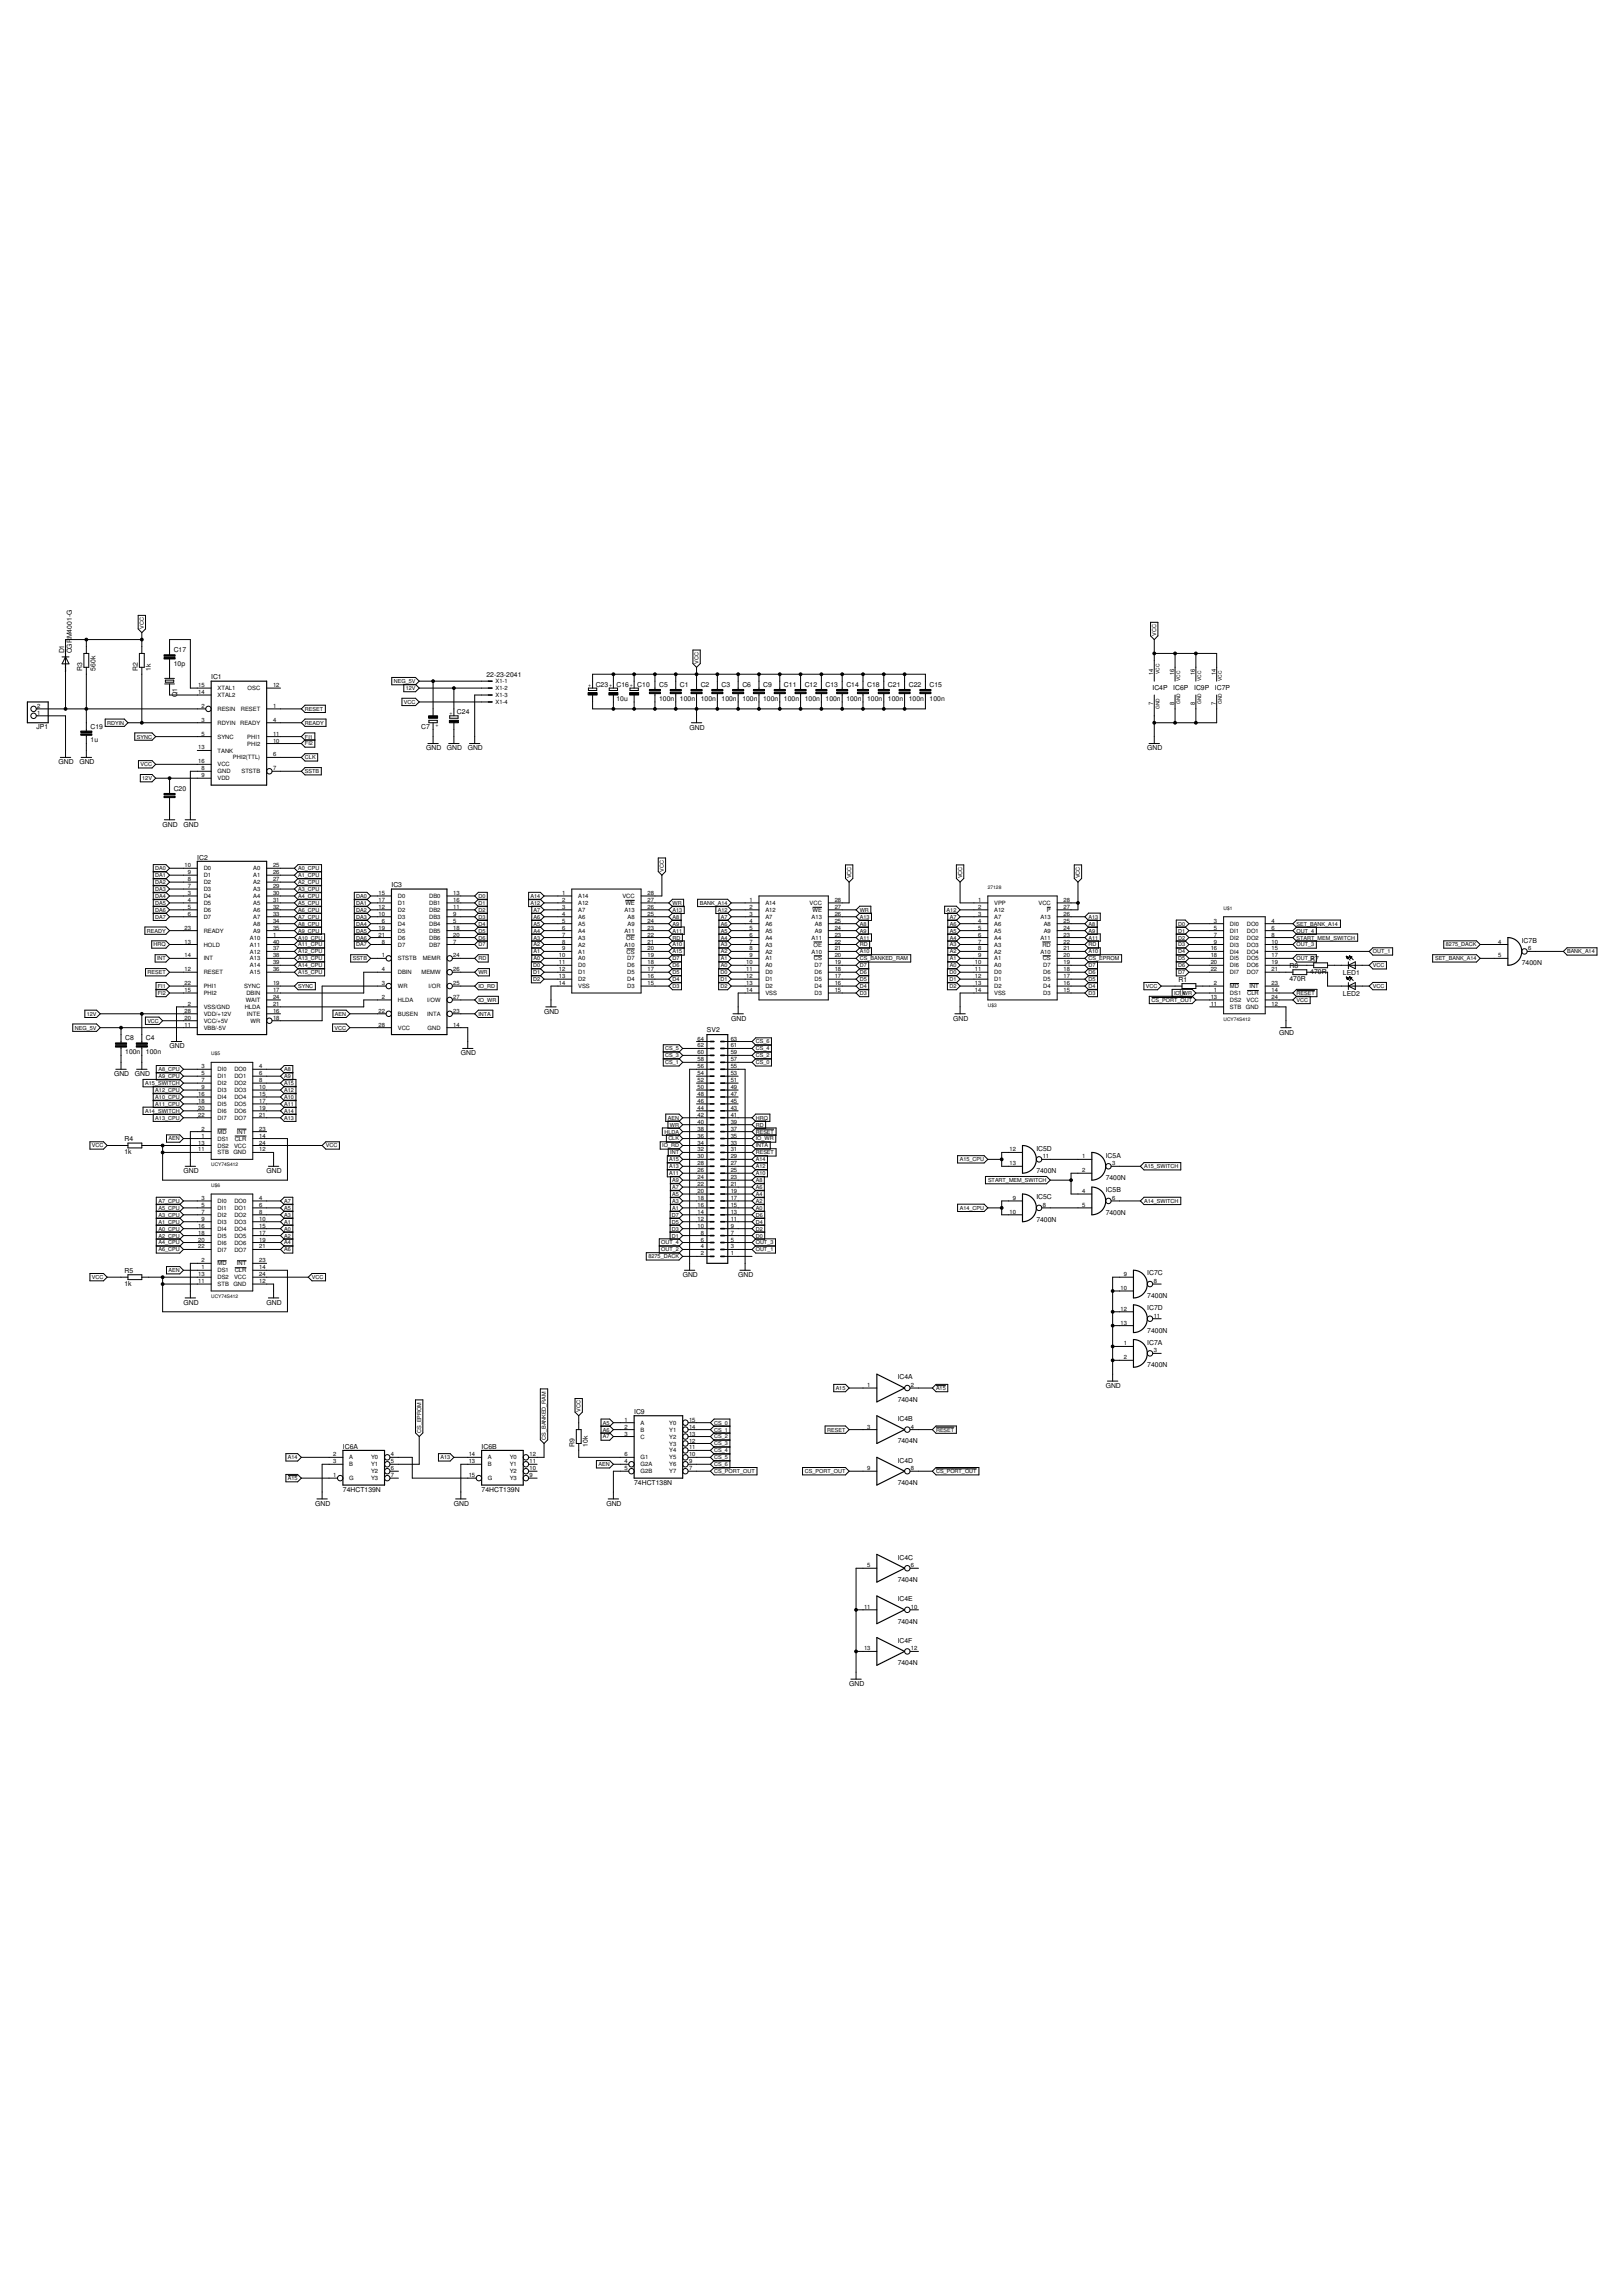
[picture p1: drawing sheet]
<svg xmlns="http://www.w3.org/2000/svg" width="594mm" height="841mm" viewBox="0 0 594 841" stroke-linecap="round" stroke-linejoin="round" font-family="sans-serif">
<defs><g id="words">
<g font-size="2.5">
<text x="26.3" y="233.9" transform="rotate(-90 26.3 233.9)">M4001-G</text>
<text x="23.5" y="239.5" transform="rotate(-90 23.5 239.5)">D1</text>
<text x="26.3" y="239.5" transform="rotate(-90 26.3 239.5)">CGR</text>
<text x="63.6" y="239.1">C17</text>
<text x="30.1" y="245.8" transform="rotate(-90 30.1 245.8)">R3</text>
<text x="34.9" y="245.8" transform="rotate(-90 34.9 245.8)">560k</text>
<text x="50.4" y="245.8" transform="rotate(-90 50.4 245.8)">R2</text>
<text x="55.2" y="245.8" transform="rotate(-90 55.2 245.8)">1k</text>
<text x="63.6" y="244.2">10p</text>
<text x="77.3" y="249">IC1</text>
<text x="178.2" y="248.2">22-23-2041</text>
<text x="218.2" y="251.7">C23</text>
<text x="225.8" y="251.7">C16</text>
<text x="233.4" y="251.7">C10</text>
<text x="241.4" y="251.8">C5</text>
<text x="249" y="251.8">C1</text>
<text x="256.7" y="251.8">C2</text>
<text x="264.3" y="251.8">C3</text>
<text x="271.9" y="251.8">C6</text>
<text x="279.5" y="251.8">C9</text>
<text x="287.1" y="251.8">C11</text>
<text x="294.8" y="251.8">C12</text>
<text x="302.4" y="251.8">C13</text>
<text x="310" y="251.8">C14</text>
<text x="317.6" y="251.8">C18</text>
<text x="325.2" y="251.8">C21</text>
<text x="332.8" y="251.8">C22</text>
<text x="340.5" y="251.8">C15</text>
<text x="64.9" y="255.5" transform="rotate(-90 64.9 255.5)">Q1</text>
<text x="225.8" y="256.8">10u</text>
<text x="241.4" y="256.9">100n</text>
<text x="249" y="256.9">100n</text>
<text x="256.7" y="256.9">100n</text>
<text x="264.3" y="256.9">100n</text>
<text x="271.9" y="256.9">100n</text>
<text x="279.5" y="256.9">100n</text>
<text x="287.1" y="256.9">100n</text>
<text x="294.8" y="256.9">100n</text>
<text x="302.4" y="256.9">100n</text>
<text x="310" y="256.9">100n</text>
<text x="317.6" y="256.9">100n</text>
<text x="325.2" y="256.9">100n</text>
<text x="332.8" y="256.9">100n</text>
<text x="340.5" y="256.9">100n</text>
<text x="422.1" y="252.8">IC4P</text>
<text x="429.7" y="252.8">IC6P</text>
<text x="437.4" y="252.8">IC9P</text>
<text x="445" y="252.8">IC7P</text>
<text x="167.4" y="261.8">C24</text>
<text x="13.3" y="267.3">JP1</text>
<text x="33.2" y="267">C19</text>
<text x="154.3" y="267.1">C7</text>
<text x="252.6" y="267.4">GND</text>
<text x="33.2" y="272.1">1u</text>
<text x="156.1" y="275">GND</text>
<text x="163.7" y="275">GND</text>
<text x="171.3" y="275">GND</text>
<text x="420.2" y="275">GND</text>
<text x="21.5" y="280.1">GND</text>
<text x="29.1" y="280.1">GND</text>
<text x="63.6" y="289.9">C20</text>
<text x="59.6" y="302.9">GND</text>
<text x="67.2" y="302.9">GND</text>
<text x="72.3" y="315">IC2</text>
<text x="143.4" y="325.2">IC3</text>
<text x="557.4" y="345.5">IC7B</text>
<text x="479.9" y="352.2">R7</text>
<text x="557.4" y="353.7">7400N</text>
<text x="431.6" y="359.9">R1</text>
<text x="472.3" y="359.6">470R</text>
<text x="472.3" y="354.8">R8</text>
<text x="479.9" y="357">470R</text>
<text x="491.8" y="357.3">LED1</text>
<text x="431.6" y="364.7">1k</text>
<text x="491.8" y="364.9">LED2</text>
<text x="199.3" y="371.5">GND</text>
<text x="267.8" y="374.1">GND</text>
<text x="349.1" y="374.1">GND</text>
<text x="45.9" y="381.3">C8</text>
<text x="53.5" y="381.3">C4</text>
<text x="258.9" y="378.2">SV2</text>
<text x="468.5" y="379.1">GND</text>
<text x="45.9" y="386.4">100n</text>
<text x="53.5" y="386.4">100n</text>
<text x="62.1" y="384.2">GND</text>
<text x="168.8" y="386.8">GND</text>
<text x="41.8" y="394.4">GND</text>
<text x="49.4" y="394.4">GND</text>
<text x="45.6" y="418.3">R4</text>
<text x="45.6" y="423.1">1k</text>
<text x="379.6" y="421.7">IC5D</text>
<text x="405" y="424.2">IC5A</text>
<text x="67.2" y="429.9">GND</text>
<text x="97.7" y="429.9">GND</text>
<text x="379.6" y="429.9">7400N</text>
<text x="405" y="432.5">7400N</text>
<text x="405" y="436.9">IC5B</text>
<text x="379.6" y="439.5">IC5C</text>
<text x="379.6" y="447.7">7400N</text>
<text x="405" y="445.2">7400N</text>
<text x="45.6" y="466.5">R5</text>
<text x="420.2" y="467.4">IC7C</text>
<text x="45.6" y="471.3">1k</text>
<text x="250.1" y="468">GND</text>
<text x="270.4" y="468">GND</text>
<text x="67.2" y="478.2">GND</text>
<text x="97.7" y="478.2">GND</text>
<text x="420.2" y="475.6">7400N</text>
<text x="420.2" y="480.1">IC7D</text>
<text x="420.2" y="488.3">7400N</text>
<text x="420.2" y="492.8">IC7A</text>
<text x="420.2" y="501">7400N</text>
<text x="328.8" y="505.5">IC4A</text>
<text x="405" y="508.7">GND</text>
<text x="328.8" y="513.7">7404N</text>
<text x="232.3" y="518.2">IC9</text>
<text x="328.8" y="520.7">IC4B</text>
<text x="125.6" y="530.9">IC6A</text>
<text x="176.4" y="530.9">IC6B</text>
<text x="210.5" y="530.2" transform="rotate(-90 210.5 530.2)">R9</text>
<text x="215.3" y="530.2" transform="rotate(-90 215.3 530.2)">10k</text>
<text x="328.8" y="529">7404N</text>
<text x="328.8" y="536">IC4D</text>
<text x="232.3" y="544.2">74HCT138N</text>
<text x="328.8" y="544.2">7404N</text>
<text x="115.4" y="551.8">GND</text>
<text x="125.6" y="546.8">74HCT139N</text>
<text x="166.2" y="551.8">GND</text>
<text x="176.4" y="546.8">74HCT139N</text>
<text x="222.1" y="551.8">GND</text>
<text x="328.8" y="571.5">IC4C</text>
<text x="328.8" y="579.8">7404N</text>
<text x="328.8" y="586.8">IC4E</text>
<text x="328.8" y="595">7404N</text>
<text x="328.8" y="602">IC4F</text>
<text x="328.8" y="610.2">7404N</text>
<text x="311" y="617.9">GND</text>
</g>
<g font-size="2.1">
<text x="72.6" y="251.8">15</text>
<text x="100" y="251.8">12</text>
<text x="181.5" y="250.4">X1-1</text>
<text x="422.4" y="247.3" transform="rotate(-90 422.4 247.3)">14</text>
<text x="430" y="247.3" transform="rotate(-90 430 247.3)">16</text>
<text x="437.6" y="247.3" transform="rotate(-90 437.6 247.3)">16</text>
<text x="445.3" y="247.3" transform="rotate(-90 445.3 247.3)">14</text>
<text x="72.6" y="254.3">14</text>
<text x="79.7" y="252.9">XTAL1</text>
<text x="79.7" y="255.5">XTAL2</text>
<text x="90.7" y="252.9">OSC</text>
<text x="181.5" y="252.9">X1-2</text>
<text x="181.5" y="255.5">X1-3</text>
<text x="181.5" y="258">X1-4</text>
<text x="13.6" y="262">1</text>
<text x="13.6" y="259.4">2</text>
<text x="73.8" y="259.4">2</text>
<text x="79.7" y="260.5">RESIN</text>
<text x="88.2" y="260.5">RESET</text>
<text x="100" y="259.4">1</text>
<text x="422.4" y="258.2" transform="rotate(-90 422.4 258.2)">7</text>
<text x="430" y="258.2" transform="rotate(-90 430 258.2)">8</text>
<text x="437.6" y="258.2" transform="rotate(-90 437.6 258.2)">8</text>
<text x="445.3" y="258.2" transform="rotate(-90 445.3 258.2)">7</text>
<text x="73.8" y="264.5">3</text>
<text x="73.8" y="269.6">5</text>
<text x="79.7" y="265.6">RDYIN</text>
<text x="88" y="265.6">READY</text>
<text x="100" y="269.6">11</text>
<text x="100" y="264.5">4</text>
<text x="72.6" y="274.7">13</text>
<text x="79.7" y="270.7">SYNC</text>
<text x="79.7" y="275.8">TANK</text>
<text x="90.6" y="270.7">PHI1</text>
<text x="90.6" y="273.2">PHI2</text>
<text x="100" y="272.1">10</text>
<text x="72.6" y="279.7">16</text>
<text x="79.7" y="280.9">VCC</text>
<text x="85.3" y="278.3">PHI2(TTL)</text>
<text x="100" y="277.2">6</text>
<text x="73.8" y="282.3">8</text>
<text x="73.8" y="284.8">9</text>
<text x="79.7" y="283.4">GND</text>
<text x="79.7" y="285.9">VDD</text>
<text x="88.4" y="283.4">STSTB</text>
<text x="100" y="282.3">7</text>
<text x="67.6" y="317.8">10</text>
<text x="100" y="317.8">25</text>
<text x="68.7" y="320.4">9</text>
<text x="68.7" y="322.9">8</text>
<text x="74.6" y="318.9">D0</text>
<text x="74.6" y="321.5">D1</text>
<text x="92.7" y="318.9">A0</text>
<text x="92.7" y="321.5">A1</text>
<text x="100" y="320.4">26</text>
<text x="100" y="322.9">27</text>
<text x="68.7" y="325.5">7</text>
<text x="68.7" y="328">3</text>
<text x="74.6" y="324">D2</text>
<text x="74.6" y="326.6">D3</text>
<text x="74.6" y="329.1">D4</text>
<text x="92.7" y="324">A2</text>
<text x="92.7" y="326.6">A3</text>
<text x="92.7" y="329.1">A4</text>
<text x="100" y="325.5">29</text>
<text x="100" y="328">30</text>
<text x="138.7" y="328">15</text>
<text x="145.7" y="329.1">D0</text>
<text x="157.2" y="329.1">DB0</text>
<text x="166" y="328">13</text>
<text x="205.9" y="328">1</text>
<text x="211.8" y="329.1">A14</text>
<text x="228" y="329.1">VCC</text>
<text x="237.1" y="328">28</text>
<text x="68.7" y="330.5">4</text>
<text x="68.7" y="333.1">5</text>
<text x="68.7" y="335.6">6</text>
<text x="74.6" y="331.6">D5</text>
<text x="74.6" y="334.2">D6</text>
<text x="92.7" y="331.6">A5</text>
<text x="92.7" y="334.2">A6</text>
<text x="100" y="330.5">31</text>
<text x="100" y="333.1">32</text>
<text x="100" y="335.6">33</text>
<text x="138.7" y="330.5">17</text>
<text x="138.7" y="333.1">12</text>
<text x="138.7" y="335.6">10</text>
<text x="145.7" y="331.6">D1</text>
<text x="145.7" y="334.2">D2</text>
<text x="157.2" y="331.6">DB1</text>
<text x="157.2" y="334.2">DB2</text>
<text x="166" y="330.5">16</text>
<text x="166" y="333.1">11</text>
<text x="166" y="335.6">9</text>
<text x="205.9" y="330.5">2</text>
<text x="205.9" y="333.1">3</text>
<text x="205.9" y="335.6">4</text>
<text x="211.8" y="331.6">A12</text>
<text x="211.8" y="334.2">A7</text>
<text x="228.7" y="334.2">A13</text>
<text x="229" y="331.6">WE</text>
<text x="237.1" y="335.6">25</text>
<text x="237.1" y="333.1">26</text>
<text x="237.1" y="330.5">27</text>
<text x="274.5" y="330.5">1</text>
<text x="274.5" y="333.1">2</text>
<text x="274.5" y="335.6">3</text>
<text x="280.3" y="331.6">A14</text>
<text x="280.3" y="334.2">A12</text>
<text x="296.5" y="331.6">VCC</text>
<text x="297.6" y="334.2">WE</text>
<text x="305.7" y="335.6">26</text>
<text x="305.7" y="333.1">27</text>
<text x="305.7" y="330.5">28</text>
<text x="358.3" y="330.5">1</text>
<text x="358.3" y="333.1">2</text>
<text x="358.3" y="335.6">3</text>
<text x="364.1" y="331.6">VPP</text>
<text x="364.1" y="334.2">A12</text>
<text x="380.4" y="331.6">VCC</text>
<text x="383.4" y="334.2">P</text>
<text x="389.5" y="335.6">26</text>
<text x="389.5" y="333.1">27</text>
<text x="389.5" y="330.5">28</text>
<text x="67.6" y="340.7">23</text>
<text x="74.6" y="336.7">D7</text>
<text x="74.6" y="341.8">READY</text>
<text x="92.7" y="336.7">A7</text>
<text x="92.7" y="339.3">A8</text>
<text x="92.7" y="341.8">A9</text>
<text x="100" y="338.1">34</text>
<text x="100" y="340.7">35</text>
<text x="138.7" y="340.7">19</text>
<text x="139.9" y="338.1">6</text>
<text x="145.7" y="336.7">D3</text>
<text x="145.7" y="339.3">D4</text>
<text x="145.7" y="341.8">D5</text>
<text x="157.2" y="336.7">DB3</text>
<text x="157.2" y="339.3">DB4</text>
<text x="157.2" y="341.8">DB5</text>
<text x="166" y="338.1">5</text>
<text x="166" y="340.7">18</text>
<text x="205.9" y="338.1">5</text>
<text x="205.9" y="340.7">6</text>
<text x="211.8" y="336.7">A6</text>
<text x="211.8" y="339.3">A5</text>
<text x="211.8" y="341.8">A4</text>
<text x="228.7" y="341.8">A11</text>
<text x="229.9" y="339.3">A9</text>
<text x="229.9" y="336.7">A8</text>
<text x="237.1" y="340.7">23</text>
<text x="237.1" y="338.1">24</text>
<text x="274.5" y="338.1">4</text>
<text x="274.5" y="340.7">5</text>
<text x="280.3" y="336.7">A7</text>
<text x="280.3" y="339.3">A6</text>
<text x="280.3" y="341.8">A5</text>
<text x="297.3" y="336.7">A13</text>
<text x="298.4" y="341.8">A9</text>
<text x="298.4" y="339.3">A8</text>
<text x="305.7" y="340.7">24</text>
<text x="305.7" y="338.1">25</text>
<text x="358.3" y="338.1">4</text>
<text x="358.3" y="340.7">5</text>
<text x="364.1" y="336.7">A7</text>
<text x="364.1" y="339.3">A6</text>
<text x="364.1" y="341.8">A5</text>
<text x="381.1" y="336.7">A13</text>
<text x="382.3" y="341.8">A9</text>
<text x="382.3" y="339.3">A8</text>
<text x="389.5" y="340.7">24</text>
<text x="389.5" y="338.1">25</text>
<text x="444.6" y="338.1">3</text>
<text x="444.6" y="340.7">5</text>
<text x="450.5" y="339.3">DI0</text>
<text x="450.5" y="341.8">DI1</text>
<text x="456.7" y="339.3">DO0</text>
<text x="456.7" y="341.8">DO1</text>
<text x="465.7" y="338.1">4</text>
<text x="465.7" y="340.7">6</text>
<text x="67.6" y="345.8">13</text>
<text x="74.6" y="346.9">HOLD</text>
<text x="91.5" y="344.3">A10</text>
<text x="91.5" y="346.9">A11</text>
<text x="100" y="343.2">1</text>
<text x="100" y="345.8">40</text>
<text x="138.7" y="343.2">21</text>
<text x="139.9" y="345.8">8</text>
<text x="145.7" y="344.3">D6</text>
<text x="145.7" y="346.9">D7</text>
<text x="157.2" y="344.3">DB6</text>
<text x="157.2" y="346.9">DB7</text>
<text x="166" y="343.2">20</text>
<text x="166" y="345.8">7</text>
<text x="205.9" y="343.2">7</text>
<text x="205.9" y="345.8">8</text>
<text x="211.8" y="344.3">A3</text>
<text x="211.8" y="346.9">A2</text>
<text x="228.7" y="346.9">A10</text>
<text x="229.4" y="344.3">OE</text>
<text x="237.1" y="345.8">21</text>
<text x="237.1" y="343.2">22</text>
<text x="274.5" y="343.2">6</text>
<text x="274.5" y="345.8">7</text>
<text x="280.3" y="344.3">A4</text>
<text x="280.3" y="346.9">A3</text>
<text x="297.3" y="344.3">A11</text>
<text x="298" y="346.9">OE</text>
<text x="305.7" y="345.8">22</text>
<text x="305.7" y="343.2">23</text>
<text x="358.3" y="343.2">6</text>
<text x="358.3" y="345.8">7</text>
<text x="364.1" y="344.3">A4</text>
<text x="364.1" y="346.9">A3</text>
<text x="381.1" y="344.3">A11</text>
<text x="381.8" y="346.9">RD</text>
<text x="389.5" y="345.8">22</text>
<text x="389.5" y="343.2">23</text>
<text x="444.6" y="343.2">7</text>
<text x="444.6" y="345.8">9</text>
<text x="450.5" y="344.3">DI2</text>
<text x="450.5" y="346.9">DI3</text>
<text x="456.7" y="344.3">DO2</text>
<text x="456.7" y="346.9">DO3</text>
<text x="465.7" y="343.2">8</text>
<text x="465.7" y="345.8">10</text>
<text x="548.8" y="345.8">4</text>
<text x="67.6" y="350.8">14</text>
<text x="74.6" y="352">INT</text>
<text x="91.5" y="349.4">A12</text>
<text x="91.5" y="352">A13</text>
<text x="100" y="348.3">37</text>
<text x="100" y="350.8">38</text>
<text x="100" y="353.4">39</text>
<text x="139.9" y="350.8">1</text>
<text x="145.7" y="352">STSTB</text>
<text x="154.8" y="352">MEMR</text>
<text x="166" y="350.8">24</text>
<text x="204.7" y="350.8">10</text>
<text x="204.7" y="353.4">11</text>
<text x="205.9" y="348.3">9</text>
<text x="211.8" y="349.4">A1</text>
<text x="211.8" y="352">A0</text>
<text x="229.5" y="349.4">CS</text>
<text x="229.7" y="352">D7</text>
<text x="237.1" y="353.4">18</text>
<text x="237.1" y="350.8">19</text>
<text x="237.1" y="348.3">20</text>
<text x="273.3" y="353.4">10</text>
<text x="274.5" y="348.3">8</text>
<text x="274.5" y="350.8">9</text>
<text x="280.3" y="349.4">A2</text>
<text x="280.3" y="352">A1</text>
<text x="297.3" y="349.4">A10</text>
<text x="298.1" y="352">CS</text>
<text x="305.7" y="353.4">19</text>
<text x="305.7" y="350.8">20</text>
<text x="305.7" y="348.3">21</text>
<text x="357.1" y="353.4">10</text>
<text x="358.3" y="348.3">8</text>
<text x="358.3" y="350.8">9</text>
<text x="364.1" y="349.4">A2</text>
<text x="364.1" y="352">A1</text>
<text x="381.1" y="349.4">A10</text>
<text x="381.9" y="352">CS</text>
<text x="389.5" y="353.4">19</text>
<text x="389.5" y="350.8">20</text>
<text x="389.5" y="348.3">21</text>
<text x="443.4" y="348.3">16</text>
<text x="443.4" y="350.8">18</text>
<text x="443.4" y="353.4">20</text>
<text x="450.5" y="349.4">DI4</text>
<text x="450.5" y="352">DI5</text>
<text x="456.7" y="349.4">DO4</text>
<text x="456.7" y="352">DO5</text>
<text x="465.7" y="348.3">15</text>
<text x="465.7" y="350.8">17</text>
<text x="465.7" y="353.4">19</text>
<text x="548.8" y="350.8">5</text>
<text x="559.7" y="348.3">6</text>
<text x="67.6" y="355.9">12</text>
<text x="74.6" y="357">RESET</text>
<text x="91.5" y="354.5">A14</text>
<text x="91.5" y="357">A15</text>
<text x="100" y="355.9">36</text>
<text x="139.9" y="355.9">4</text>
<text x="145.7" y="357">DBIN</text>
<text x="154.4" y="357">MEMW</text>
<text x="166" y="355.9">26</text>
<text x="204.7" y="355.9">12</text>
<text x="204.7" y="358.5">13</text>
<text x="211.8" y="354.5">D0</text>
<text x="211.8" y="357">D1</text>
<text x="211.8" y="359.6">D2</text>
<text x="229.7" y="359.6">D4</text>
<text x="229.7" y="357">D5</text>
<text x="229.7" y="354.5">D6</text>
<text x="237.1" y="358.5">16</text>
<text x="237.1" y="355.9">17</text>
<text x="273.3" y="355.9">11</text>
<text x="273.3" y="358.5">12</text>
<text x="280.3" y="354.5">A0</text>
<text x="280.3" y="357">D0</text>
<text x="280.3" y="359.6">D1</text>
<text x="298.3" y="359.6">D5</text>
<text x="298.3" y="357">D6</text>
<text x="298.3" y="354.5">D7</text>
<text x="305.7" y="358.5">17</text>
<text x="305.7" y="355.9">18</text>
<text x="357.1" y="355.9">11</text>
<text x="357.1" y="358.5">12</text>
<text x="364.1" y="354.5">A0</text>
<text x="364.1" y="357">D0</text>
<text x="364.1" y="359.6">D1</text>
<text x="382.1" y="359.6">D5</text>
<text x="382.1" y="357">D6</text>
<text x="382.1" y="354.5">D7</text>
<text x="389.5" y="358.5">17</text>
<text x="389.5" y="355.9">18</text>
<text x="443.4" y="355.9">22</text>
<text x="450.5" y="354.5">DI6</text>
<text x="450.5" y="357">DI7</text>
<text x="456.7" y="354.5">DO6</text>
<text x="456.7" y="357">DO7</text>
<text x="465.7" y="355.9">21</text>
<text x="67.6" y="361">22</text>
<text x="67.6" y="363.5">15</text>
<text x="74.6" y="362.1">PHI1</text>
<text x="74.6" y="364.7">PHI2</text>
<text x="89.4" y="362.1">SYNC</text>
<text x="90.2" y="364.7">DBIN</text>
<text x="100" y="361">19</text>
<text x="100" y="363.5">17</text>
<text x="139.9" y="361">3</text>
<text x="145.7" y="362.1">WR</text>
<text x="157" y="362.1">I/OR</text>
<text x="166" y="361">25</text>
<text x="204.7" y="361">14</text>
<text x="211.8" y="362.1">VSS</text>
<text x="229.7" y="362.1">D3</text>
<text x="237.1" y="361">15</text>
<text x="273.3" y="361">13</text>
<text x="273.3" y="363.5">14</text>
<text x="280.3" y="362.1">D2</text>
<text x="280.3" y="364.7">VSS</text>
<text x="298.3" y="364.7">D3</text>
<text x="298.3" y="362.1">D4</text>
<text x="305.7" y="363.5">15</text>
<text x="305.7" y="361">16</text>
<text x="357.1" y="361">13</text>
<text x="357.1" y="363.5">14</text>
<text x="364.1" y="362.1">D2</text>
<text x="364.1" y="364.7">VSS</text>
<text x="382.1" y="364.7">D3</text>
<text x="382.1" y="362.1">D4</text>
<text x="389.5" y="363.5">15</text>
<text x="389.5" y="361">16</text>
<text x="444.6" y="361">2</text>
<text x="444.6" y="363.5">1</text>
<text x="450.5" y="362.1">MD</text>
<text x="450.5" y="364.7">DS1</text>
<text x="456.8" y="364.7">CLR</text>
<text x="457.6" y="362.1">INT</text>
<text x="465.7" y="361">23</text>
<text x="465.7" y="363.5">14</text>
<text x="67.6" y="371.2">28</text>
<text x="68.7" y="368.6">2</text>
<text x="74.6" y="369.7">VSS/GND</text>
<text x="89.6" y="369.7">HLDA</text>
<text x="90" y="367.2">WAIT</text>
<text x="100" y="366.1">24</text>
<text x="100" y="368.6">21</text>
<text x="100" y="371.2">16</text>
<text x="138.7" y="371.2">22</text>
<text x="139.9" y="366.1">2</text>
<text x="145.7" y="367.2">HLDA</text>
<text x="156.5" y="367.2">I/OW</text>
<text x="166" y="366.1">27</text>
<text x="166" y="371.2">23</text>
<text x="443.4" y="366.1">13</text>
<text x="443.4" y="368.6">11</text>
<text x="450.5" y="367.2">DS2</text>
<text x="450.5" y="369.7">STB</text>
<text x="456.3" y="369.7">GND</text>
<text x="456.5" y="367.2">VCC</text>
<text x="465.7" y="366.1">24</text>
<text x="465.7" y="368.6">12</text>
<text x="67.6" y="373.7">20</text>
<text x="67.6" y="376.2">11</text>
<text x="74.6" y="372.3">VDD/+12V</text>
<text x="74.6" y="374.8">VCC/+5V</text>
<text x="74.6" y="377.4">VBB/-5V</text>
<text x="90.5" y="372.3">INTE</text>
<text x="91.8" y="374.8">WR</text>
<text x="100" y="373.7">18</text>
<text x="138.7" y="376.2">28</text>
<text x="145.7" y="372.3">BUSEN</text>
<text x="145.7" y="377.4">VCC</text>
<text x="156.5" y="372.3">INTA</text>
<text x="156.6" y="377.4">GND</text>
<text x="166" y="376.2">14</text>
<text x="255.5" y="383.9">62</text>
<text x="255.5" y="381.3">64</text>
<text x="267.6" y="383.9">61</text>
<text x="267.6" y="381.3">63</text>
<text x="255.5" y="388.9">58</text>
<text x="255.5" y="386.4">60</text>
<text x="267.6" y="388.9">57</text>
<text x="267.6" y="386.4">59</text>
<text x="73.8" y="391.5">3</text>
<text x="73.8" y="394">5</text>
<text x="79.7" y="392.6">DI0</text>
<text x="79.7" y="395.1">DI1</text>
<text x="85.8" y="392.6">DO0</text>
<text x="85.8" y="395.1">DO1</text>
<text x="94.9" y="391.5">4</text>
<text x="94.9" y="394">6</text>
<text x="255.5" y="394">54</text>
<text x="255.5" y="391.5">56</text>
<text x="267.6" y="394">53</text>
<text x="267.6" y="391.5">55</text>
<text x="72.6" y="401.6">16</text>
<text x="73.8" y="396.6">7</text>
<text x="73.8" y="399.1">9</text>
<text x="79.7" y="397.7">DI2</text>
<text x="79.7" y="400.2">DI3</text>
<text x="85.8" y="397.7">DO2</text>
<text x="85.8" y="400.2">DO3</text>
<text x="94.9" y="396.6">8</text>
<text x="94.9" y="399.1">10</text>
<text x="94.9" y="401.6">15</text>
<text x="255.5" y="401.6">48</text>
<text x="255.5" y="399.1">50</text>
<text x="255.5" y="396.6">52</text>
<text x="267.6" y="401.6">47</text>
<text x="267.6" y="399.1">49</text>
<text x="267.6" y="396.6">51</text>
<text x="72.6" y="404.2">18</text>
<text x="72.6" y="406.7">20</text>
<text x="79.7" y="402.8">DI4</text>
<text x="79.7" y="405.3">DI5</text>
<text x="79.7" y="407.8">DI6</text>
<text x="85.8" y="402.8">DO4</text>
<text x="85.8" y="405.3">DO5</text>
<text x="85.8" y="407.8">DO6</text>
<text x="94.9" y="404.2">17</text>
<text x="94.9" y="406.7">19</text>
<text x="255.5" y="406.7">44</text>
<text x="255.5" y="404.2">46</text>
<text x="267.6" y="406.7">43</text>
<text x="267.6" y="404.2">45</text>
<text x="72.6" y="409.3">22</text>
<text x="79.7" y="410.4">DI7</text>
<text x="85.8" y="410.4">DO7</text>
<text x="94.9" y="409.3">21</text>
<text x="255.5" y="411.8">40</text>
<text x="255.5" y="409.3">42</text>
<text x="267.6" y="411.8">39</text>
<text x="267.6" y="409.3">41</text>
<text x="72.6" y="419.4">13</text>
<text x="73.8" y="414.3">2</text>
<text x="73.8" y="416.9">1</text>
<text x="79.7" y="415.5">MD</text>
<text x="79.7" y="418">DS1</text>
<text x="86" y="418">CLR</text>
<text x="86.8" y="415.5">INT</text>
<text x="94.9" y="414.3">23</text>
<text x="94.9" y="416.9">14</text>
<text x="94.9" y="419.4">24</text>
<text x="255.5" y="419.4">34</text>
<text x="255.5" y="416.9">36</text>
<text x="255.5" y="414.3">38</text>
<text x="267.6" y="419.4">33</text>
<text x="267.6" y="416.9">35</text>
<text x="267.6" y="414.3">37</text>
<text x="72.6" y="422">11</text>
<text x="79.7" y="420.5">DS2</text>
<text x="79.7" y="423.1">STB</text>
<text x="85.5" y="423.1">GND</text>
<text x="85.7" y="420.5">VCC</text>
<text x="94.9" y="422">12</text>
<text x="255.5" y="424.5">30</text>
<text x="255.5" y="422">32</text>
<text x="267.6" y="424.5">29</text>
<text x="267.6" y="422">31</text>
<text x="369.8" y="422">12</text>
<text x="381.9" y="424.5">11</text>
<text x="396.4" y="424.5">1</text>
<text x="255.5" y="429.6">26</text>
<text x="255.5" y="427">28</text>
<text x="267.6" y="429.6">25</text>
<text x="267.6" y="427">27</text>
<text x="369.8" y="427">13</text>
<text x="396.4" y="429.6">2</text>
<text x="407.3" y="427">3</text>
<text x="255.5" y="437.2">20</text>
<text x="255.5" y="434.7">22</text>
<text x="255.5" y="432.1">24</text>
<text x="267.6" y="437.2">19</text>
<text x="267.6" y="434.7">21</text>
<text x="267.6" y="432.1">23</text>
<text x="396.4" y="437.2">4</text>
<text x="73.8" y="439.7">3</text>
<text x="73.8" y="442.3">5</text>
<text x="79.7" y="440.9">DI0</text>
<text x="79.7" y="443.4">DI1</text>
<text x="85.8" y="440.9">DO0</text>
<text x="85.8" y="443.4">DO1</text>
<text x="94.9" y="439.7">4</text>
<text x="94.9" y="442.3">6</text>
<text x="255.5" y="442.3">16</text>
<text x="255.5" y="439.7">18</text>
<text x="267.6" y="442.3">15</text>
<text x="267.6" y="439.7">17</text>
<text x="371" y="439.7">9</text>
<text x="381.9" y="442.3">8</text>
<text x="396.4" y="442.3">5</text>
<text x="407.3" y="439.7">6</text>
<text x="72.6" y="449.9">16</text>
<text x="73.8" y="444.8">7</text>
<text x="73.8" y="447.4">9</text>
<text x="79.7" y="445.9">DI2</text>
<text x="79.7" y="448.5">DI3</text>
<text x="85.8" y="445.9">DO2</text>
<text x="85.8" y="448.5">DO3</text>
<text x="94.9" y="444.8">8</text>
<text x="94.9" y="447.4">10</text>
<text x="94.9" y="449.9">15</text>
<text x="255.5" y="449.9">10</text>
<text x="255.5" y="447.4">12</text>
<text x="255.5" y="444.8">14</text>
<text x="267.6" y="449.9">9</text>
<text x="267.6" y="447.4">11</text>
<text x="267.6" y="444.8">13</text>
<text x="369.8" y="444.8">10</text>
<text x="72.6" y="452.4">18</text>
<text x="72.6" y="455">20</text>
<text x="79.7" y="451">DI4</text>
<text x="79.7" y="453.6">DI5</text>
<text x="85.8" y="451">DO4</text>
<text x="85.8" y="453.6">DO5</text>
<text x="94.9" y="452.4">17</text>
<text x="94.9" y="455">19</text>
<text x="256.7" y="455">6</text>
<text x="256.7" y="452.4">8</text>
<text x="267.6" y="455">5</text>
<text x="267.6" y="452.4">7</text>
<text x="72.6" y="457.5">22</text>
<text x="79.7" y="456.1">DI6</text>
<text x="79.7" y="458.6">DI7</text>
<text x="85.8" y="456.1">DO6</text>
<text x="85.8" y="458.6">DO7</text>
<text x="94.9" y="457.5">21</text>
<text x="256.7" y="460.1">2</text>
<text x="256.7" y="457.5">4</text>
<text x="267.6" y="460.1">1</text>
<text x="267.6" y="457.5">3</text>
<text x="72.6" y="467.7">13</text>
<text x="73.8" y="462.6">2</text>
<text x="73.8" y="465.1">1</text>
<text x="79.7" y="463.7">MD</text>
<text x="79.7" y="466.2">DS1</text>
<text x="86" y="466.2">CLR</text>
<text x="86.8" y="463.7">INT</text>
<text x="94.9" y="462.6">23</text>
<text x="94.9" y="465.1">14</text>
<text x="94.9" y="467.7">24</text>
<text x="411.6" y="467.7">9</text>
<text x="72.6" y="470.2">11</text>
<text x="79.7" y="468.8">DS2</text>
<text x="79.7" y="471.3">STB</text>
<text x="85.5" y="471.3">GND</text>
<text x="85.7" y="468.8">VCC</text>
<text x="94.9" y="470.2">12</text>
<text x="410.4" y="472.8">10</text>
<text x="422.6" y="470.2">8</text>
<text x="410.4" y="480.4">12</text>
<text x="410.4" y="485.4">13</text>
<text x="422.6" y="482.9">11</text>
<text x="411.6" y="493.1">1</text>
<text x="422.6" y="495.6">3</text>
<text x="411.6" y="498.1">2</text>
<text x="317.6" y="508.3">1</text>
<text x="333.7" y="508.3">2</text>
<text x="228.8" y="521">1</text>
<text x="252.4" y="521">15</text>
<text x="228.8" y="523.5">2</text>
<text x="228.8" y="526.1">3</text>
<text x="234.6" y="522.1">A</text>
<text x="234.6" y="524.7">B</text>
<text x="234.6" y="527.2">C</text>
<text x="245.1" y="527.2">Y2</text>
<text x="245.1" y="524.7">Y1</text>
<text x="245.1" y="522.1">Y0</text>
<text x="252.4" y="526.1">13</text>
<text x="252.4" y="523.5">14</text>
<text x="317.6" y="523.5">3</text>
<text x="333.7" y="523.5">4</text>
<text x="122.1" y="533.7">2</text>
<text x="143.2" y="533.7">4</text>
<text x="171.7" y="533.7">14</text>
<text x="194" y="533.7">12</text>
<text x="228.8" y="533.7">6</text>
<text x="245.1" y="532.3">Y4</text>
<text x="245.1" y="529.7">Y3</text>
<text x="252.4" y="533.7">10</text>
<text x="252.4" y="531.2">11</text>
<text x="252.4" y="528.6">12</text>
<text x="122.1" y="536.2">3</text>
<text x="127.9" y="534.8">A</text>
<text x="127.9" y="537.4">B</text>
<text x="135.9" y="534.8">Y0</text>
<text x="135.9" y="537.4">Y1</text>
<text x="135.9" y="539.9">Y2</text>
<text x="143.2" y="536.2">5</text>
<text x="143.2" y="538.8">6</text>
<text x="171.7" y="536.2">13</text>
<text x="178.7" y="534.8">A</text>
<text x="178.7" y="537.4">B</text>
<text x="186.7" y="534.8">Y0</text>
<text x="186.7" y="537.4">Y1</text>
<text x="186.7" y="539.9">Y2</text>
<text x="194" y="536.2">11</text>
<text x="194" y="538.8">10</text>
<text x="228.8" y="536.2">4</text>
<text x="228.8" y="538.8">5</text>
<text x="234.6" y="537.4">G2A</text>
<text x="234.6" y="539.9">G2B</text>
<text x="234.6" y="534.8">G1</text>
<text x="245.1" y="539.9">Y7</text>
<text x="245.1" y="537.4">Y6</text>
<text x="245.1" y="534.8">Y5</text>
<text x="252.4" y="538.8">7</text>
<text x="252.4" y="536.2">9</text>
<text x="317.6" y="538.8">9</text>
<text x="333.7" y="538.8">8</text>
<text x="122.1" y="541.3">1</text>
<text x="127.9" y="542.4">G</text>
<text x="135.9" y="542.4">Y3</text>
<text x="143.2" y="541.3">7</text>
<text x="171.7" y="541.3">15</text>
<text x="178.7" y="542.4">G</text>
<text x="186.7" y="542.4">Y3</text>
<text x="194" y="541.3">9</text>
<text x="317.6" y="574.3">5</text>
<text x="333.7" y="574.3">6</text>
<text x="316.5" y="589.6">11</text>
<text x="333.7" y="589.6">10</text>
<text x="316.5" y="604.8">13</text>
<text x="333.7" y="604.8">12</text>
</g>
<g font-size="2">
<text x="52.7" y="230.5" transform="rotate(-90 52.7 230.5)">VCC</text>
<text x="423.5" y="233" transform="rotate(-90 423.5 233)">VCC</text>
<text x="255.8" y="243.2" transform="rotate(-90 255.8 243.2)">VCC</text>
<text x="144.3" y="250.3">NEG_5V</text>
<text x="147.9" y="257.9">VCC</text>
<text x="148.6" y="252.9">12V</text>
<text x="111.7" y="260.5">RESET</text>
<text x="39.3" y="265.6">RDYIN</text>
<text x="111.7" y="265.6">READY</text>
<text x="50.1" y="270.6">SYNC</text>
<text x="111.7" y="270.6">FI1</text>
<text x="111.7" y="273.2">FI2</text>
<text x="51.4" y="280.8">VCC</text>
<text x="111.7" y="278.3">CLK</text>
<text x="52.1" y="285.9">12V</text>
<text x="111.7" y="283.3">SSTB</text>
<text x="56.8" y="318.9">DA0</text>
<text x="56.8" y="321.4">DA1</text>
<text x="56.8" y="324">DA2</text>
<text x="109.2" y="324">A2_CPU</text>
<text x="109.2" y="321.4">A1_CPU</text>
<text x="109.2" y="318.9">A0_CPU</text>
<text x="243.1" y="319.4" transform="rotate(-90 243.1 319.4)">VCC</text>
<text x="311.7" y="321.9" transform="rotate(-90 311.7 321.9)">VCC</text>
<text x="352.4" y="321.9" transform="rotate(-90 352.4 321.9)">VCC</text>
<text x="395.5" y="321.9" transform="rotate(-90 395.5 321.9)">VCC</text>
<text x="56.8" y="326.5">DA3</text>
<text x="56.8" y="329.1">DA4</text>
<text x="109.2" y="329.1">A4_CPU</text>
<text x="109.2" y="326.5">A3_CPU</text>
<text x="130.5" y="329.1">DA0</text>
<text x="175.2" y="329.1">D0</text>
<text x="194.3" y="329.1">A14</text>
<text x="56.8" y="331.6">DA5</text>
<text x="56.8" y="334.1">DA6</text>
<text x="109.2" y="334.1">A6_CPU</text>
<text x="109.2" y="331.6">A5_CPU</text>
<text x="130.5" y="331.6">DA1</text>
<text x="130.5" y="334.1">DA2</text>
<text x="175.2" y="331.6">D1</text>
<text x="175.2" y="334.1">D2</text>
<text x="194.3" y="331.6">A12</text>
<text x="195.5" y="334.1">A7</text>
<text x="246.3" y="334.1">A13</text>
<text x="246.3" y="331.6">WR</text>
<text x="256.3" y="331.6">BANK_A14</text>
<text x="262.9" y="334.1">A12</text>
<text x="314.9" y="334.1">WR</text>
<text x="346.7" y="334.1">A12</text>
<text x="53.8" y="341.8">READY</text>
<text x="56.8" y="336.7">DA7</text>
<text x="109.2" y="341.8">A9_CPU</text>
<text x="109.2" y="339.2">A8_CPU</text>
<text x="109.2" y="336.7">A7_CPU</text>
<text x="130.5" y="336.7">DA3</text>
<text x="130.5" y="339.2">DA4</text>
<text x="130.5" y="341.8">DA5</text>
<text x="175.2" y="336.7">D3</text>
<text x="175.2" y="339.2">D4</text>
<text x="175.2" y="341.8">D5</text>
<text x="195.5" y="341.8">A4</text>
<text x="195.5" y="339.2">A5</text>
<text x="195.5" y="336.7">A6</text>
<text x="246.3" y="336.7">A8</text>
<text x="246.3" y="339.2">A9</text>
<text x="246.3" y="341.8">A11</text>
<text x="264" y="341.8">A5</text>
<text x="264" y="339.2">A6</text>
<text x="264" y="336.7">A7</text>
<text x="314.9" y="339.2">A8</text>
<text x="314.9" y="341.8">A9</text>
<text x="314.9" y="336.7">A13</text>
<text x="347.8" y="341.8">A5</text>
<text x="347.8" y="339.2">A6</text>
<text x="347.8" y="336.7">A7</text>
<text x="398.7" y="339.2">A8</text>
<text x="398.7" y="341.8">A9</text>
<text x="398.7" y="336.7">A13</text>
<text x="431.5" y="339.2">D0</text>
<text x="431.5" y="341.8">D1</text>
<text x="474.9" y="341.8">OUT_4</text>
<text x="474.9" y="339.2">SET_BANK_A14</text>
<text x="56.3" y="346.8">HRQ</text>
<text x="109.2" y="346.8">A11_CPU</text>
<text x="109.2" y="344.3">A10_CPU</text>
<text x="130.5" y="344.3">DA6</text>
<text x="130.5" y="346.8">DA7</text>
<text x="175.2" y="344.3">D6</text>
<text x="175.2" y="346.8">D7</text>
<text x="195.5" y="346.8">A2</text>
<text x="195.5" y="344.3">A3</text>
<text x="246.3" y="346.8">A10</text>
<text x="246.3" y="344.3">RD</text>
<text x="264" y="346.8">A3</text>
<text x="264" y="344.3">A4</text>
<text x="314.9" y="344.3">A11</text>
<text x="314.9" y="346.8">RD</text>
<text x="347.8" y="346.8">A3</text>
<text x="347.8" y="344.3">A4</text>
<text x="398.7" y="344.3">A11</text>
<text x="398.7" y="346.8">RD</text>
<text x="431.5" y="344.3">D2</text>
<text x="431.5" y="346.8">D3</text>
<text x="474.9" y="346.8">OUT_3</text>
<text x="474.9" y="344.3">START_MEM_SWITCH</text>
<text x="529.6" y="346.8">8275_DACK</text>
<text x="57.5" y="351.9">INT</text>
<text x="109.2" y="351.9">A13_CPU</text>
<text x="109.2" y="349.4">A12_CPU</text>
<text x="129.2" y="351.9">SSTB</text>
<text x="175.2" y="351.9">RD</text>
<text x="195.5" y="351.9">A0</text>
<text x="195.5" y="349.4">A1</text>
<text x="246.3" y="351.9">D7</text>
<text x="246.3" y="349.4">A15</text>
<text x="264" y="351.9">A1</text>
<text x="264" y="349.4">A2</text>
<text x="314.9" y="349.4">A10</text>
<text x="314.9" y="351.9">CS_BANKED_RAM</text>
<text x="347.8" y="351.9">A1</text>
<text x="347.8" y="349.4">A2</text>
<text x="398.7" y="349.4">A10</text>
<text x="398.7" y="351.9">CS_EPROM</text>
<text x="431.5" y="349.4">D4</text>
<text x="431.5" y="351.9">D5</text>
<text x="474.9" y="351.9">OUT_2</text>
<text x="502.8" y="349.4">OUT_1</text>
<text x="525.6" y="351.9">SET_BANK_A14</text>
<text x="573.9" y="349.4">BANK_A14</text>
<text x="54.1" y="357">RESET</text>
<text x="109.2" y="354.5">A14_CPU</text>
<text x="109.2" y="357">A15_CPU</text>
<text x="175.2" y="357">WR</text>
<text x="195.3" y="354.4">D0</text>
<text x="195.3" y="357">D1</text>
<text x="195.3" y="359.5">D2</text>
<text x="246.3" y="359.5">D4</text>
<text x="246.3" y="357">D5</text>
<text x="246.3" y="354.5">D6</text>
<text x="263.9" y="357">D0</text>
<text x="263.9" y="359.5">D1</text>
<text x="264" y="354.4">A0</text>
<text x="314.9" y="359.5">D5</text>
<text x="314.9" y="357">D6</text>
<text x="314.9" y="354.5">D7</text>
<text x="347.7" y="357">D0</text>
<text x="347.7" y="359.5">D1</text>
<text x="347.8" y="354.4">A0</text>
<text x="398.7" y="359.5">D5</text>
<text x="398.7" y="357">D6</text>
<text x="398.7" y="354.5">D7</text>
<text x="431.5" y="354.4">D6</text>
<text x="431.5" y="357">D7</text>
<text x="502.8" y="354.5">VCC</text>
<text x="57.9" y="362.1">FI1</text>
<text x="57.9" y="364.6">FI2</text>
<text x="109.2" y="362.1">SYNC</text>
<text x="175.2" y="362.1">IO_RD</text>
<text x="246.3" y="362.1">D3</text>
<text x="263.9" y="362.1">D2</text>
<text x="314.9" y="364.6">D3</text>
<text x="314.9" y="362.1">D4</text>
<text x="347.7" y="362.1">D2</text>
<text x="398.7" y="364.6">D3</text>
<text x="398.7" y="362.1">D4</text>
<text x="419.7" y="362.1">VCC</text>
<text x="430" y="364.6">IO_WR</text>
<text x="474.9" y="364.6">RESET</text>
<text x="502.8" y="362.1">VCC</text>
<text x="175.2" y="367.2">IO_WR</text>
<text x="421.8" y="367.1">CS_PORT_OUT</text>
<text x="474.9" y="367.2">VCC</text>
<text x="27.4" y="377.3">NEG_5V</text>
<text x="31.8" y="372.2">12V</text>
<text x="54" y="374.8">VCC</text>
<text x="122.5" y="377.3">VCC</text>
<text x="122.7" y="372.2">AEN</text>
<text x="175.2" y="372.2">INTA</text>
<text x="276.8" y="382.4">CS_6</text>
<text x="243.7" y="387.5">CS_3</text>
<text x="243.7" y="384.9">CS_5</text>
<text x="276.8" y="387.5">CS_2</text>
<text x="276.8" y="384.9">CS_4</text>
<text x="58" y="395.1">A9_CPU</text>
<text x="58" y="392.5">A8_CPU</text>
<text x="104.1" y="392.5">A8</text>
<text x="104.1" y="395.1">A9</text>
<text x="243.7" y="390">CS_1</text>
<text x="276.8" y="390">CS_0</text>
<text x="53.2" y="397.6">A15_SWITCH</text>
<text x="56.9" y="400.2">A12_CPU</text>
<text x="104.1" y="400.2">A12</text>
<text x="104.1" y="397.6">A15</text>
<text x="53.2" y="407.8">A14_SWITCH</text>
<text x="56.9" y="405.2">A11_CPU</text>
<text x="56.9" y="402.7">A10_CPU</text>
<text x="104.1" y="402.7">A10</text>
<text x="104.1" y="405.2">A11</text>
<text x="104.1" y="407.8">A14</text>
<text x="56.9" y="410.3">A13_CPU</text>
<text x="104.1" y="410.3">A13</text>
<text x="244.6" y="410.3">AEN</text>
<text x="245.3" y="412.9">WR</text>
<text x="276.8" y="412.9">RD</text>
<text x="276.8" y="410.3">HRQ</text>
<text x="61.7" y="417.9">AEN</text>
<text x="243.3" y="415.4">HLDA</text>
<text x="244.8" y="417.9">CLK</text>
<text x="276.8" y="417.9">IO_WR</text>
<text x="276.8" y="415.4">RESET</text>
<text x="33.6" y="420.5">VCC</text>
<text x="119.3" y="420.5">VCC</text>
<text x="242.5" y="420.5">IO_RD</text>
<text x="245.1" y="425.6">A15</text>
<text x="245.5" y="423">INT</text>
<text x="276.8" y="425.6">A14</text>
<text x="276.8" y="420.5">INTA</text>
<text x="276.8" y="423">RESET</text>
<text x="351.5" y="425.6">A15_CPU</text>
<text x="245.1" y="430.6">A11</text>
<text x="245.1" y="428.1">A13</text>
<text x="276.8" y="430.6">A10</text>
<text x="276.8" y="428.1">A12</text>
<text x="419" y="428.1">A15_SWITCH</text>
<text x="246.2" y="435.7">A7</text>
<text x="246.2" y="433.2">A9</text>
<text x="276.8" y="435.7">A6</text>
<text x="276.8" y="433.2">A8</text>
<text x="361.9" y="433.2">START_MEM_SWITCH</text>
<text x="58" y="440.8">A7_CPU</text>
<text x="58" y="443.3">A5_CPU</text>
<text x="104.1" y="443.3">A5</text>
<text x="104.1" y="440.8">A7</text>
<text x="246.2" y="443.3">A1</text>
<text x="246.2" y="440.8">A3</text>
<text x="246.2" y="438.3">A5</text>
<text x="276.8" y="443.3">A0</text>
<text x="276.8" y="440.8">A2</text>
<text x="276.8" y="438.3">A4</text>
<text x="351.5" y="443.3">A14_CPU</text>
<text x="419" y="440.8">A14_SWITCH</text>
<text x="58" y="445.9">A3_CPU</text>
<text x="58" y="448.4">A1_CPU</text>
<text x="104.1" y="448.4">A1</text>
<text x="104.1" y="445.9">A3</text>
<text x="246.1" y="448.4">D5</text>
<text x="246.1" y="445.9">D7</text>
<text x="276.8" y="448.4">D4</text>
<text x="276.8" y="445.9">D6</text>
<text x="58" y="453.5">A2_CPU</text>
<text x="58" y="451">A0_CPU</text>
<text x="104.1" y="451">A0</text>
<text x="104.1" y="453.5">A2</text>
<text x="246.1" y="453.5">D1</text>
<text x="246.1" y="451">D3</text>
<text x="276.8" y="453.5">D0</text>
<text x="276.8" y="451">D2</text>
<text x="58" y="458.6">A6_CPU</text>
<text x="58" y="456">A4_CPU</text>
<text x="104.1" y="456">A4</text>
<text x="104.1" y="458.6">A6</text>
<text x="237.5" y="461.1">8275_DACK</text>
<text x="242.2" y="456">OUT_4</text>
<text x="242.2" y="458.6">OUT_2</text>
<text x="276.8" y="456">OUT_3</text>
<text x="276.8" y="458.6">OUT_1</text>
<text x="61.7" y="466.2">AEN</text>
<text x="33.6" y="468.7">VCC</text>
<text x="114.2" y="468.7">VCC</text>
<text x="306.1" y="509.4">A15</text>
<text x="342.8" y="509.4">A15</text>
<text x="212.7" y="517.5" transform="rotate(-90 212.7 517.5)">VCC</text>
<text x="154.3" y="525.1" transform="rotate(-90 154.3 525.1)">CS_EPROM</text>
<text x="200" y="527.6" transform="rotate(-90 200 527.6)">CS_BANKED_RAM</text>
<text x="220.9" y="522.1">A5</text>
<text x="220.9" y="524.6">A6</text>
<text x="220.9" y="527.1">A7</text>
<text x="261.6" y="522.1">CS_0</text>
<text x="261.6" y="524.6">CS_1</text>
<text x="261.6" y="527.2">CS_2</text>
<text x="303" y="524.6">RESET</text>
<text x="342.8" y="524.6">RESET</text>
<text x="261.6" y="529.7">CS_3</text>
<text x="261.6" y="532.2">CS_4</text>
<text x="105.4" y="534.8">A14</text>
<text x="161.3" y="534.8">A13</text>
<text x="219.2" y="537.3">AEN</text>
<text x="261.6" y="539.8">CS_PORT_OUT</text>
<text x="261.6" y="534.8">CS_5</text>
<text x="261.6" y="537.3">CS_6</text>
<text x="294.8" y="539.8">CS_PORT_OUT</text>
<text x="342.8" y="539.8">CS_PORT_OUT</text>
<text x="105.4" y="542.4">A15</text>
</g>
<g font-size="1.8">
<text x="216.4" y="251.7" transform="rotate(-90 216.4 251.7)">+</text>
<text x="224.1" y="251.7" transform="rotate(-90 224.1 251.7)">+</text>
<text x="231.7" y="251.7" transform="rotate(-90 231.7 251.7)">+</text>
<text x="424.7" y="247.1" transform="rotate(-90 424.7 247.1)">VCC</text>
<text x="432.3" y="249.6" transform="rotate(-90 432.3 249.6)">VCC</text>
<text x="439.9" y="249.6" transform="rotate(-90 439.9 249.6)">VCC</text>
<text x="447.5" y="249.6" transform="rotate(-90 447.5 249.6)">VCC</text>
<text x="432.3" y="258" transform="rotate(-90 432.3 258)">GND</text>
<text x="439.9" y="258" transform="rotate(-90 439.9 258)">GND</text>
<text x="447.5" y="258" transform="rotate(-90 447.5 258)">GND</text>
<text x="165.7" y="261.9" transform="rotate(-90 165.7 261.9)">+</text>
<text x="424.7" y="259.8" transform="rotate(-90 424.7 259.8)">GND</text>
<text x="160.5" y="266.3" transform="rotate(-90 160.5 266.3)">+</text>
<text x="361.8" y="325.8">27128</text>
<text x="448.2" y="333.4">U$1</text>
<text x="361.8" y="369">U$3</text>
<text x="448.2" y="374.1">UCY74S412</text>
<text x="77.3" y="386.8">U$5</text>
<text x="77.3" y="427.4">UCY74S412</text>
<text x="77.3" y="435">U$6</text>
<text x="77.3" y="475.6">UCY74S412</text>
</g>
<g font-size=".6">
<text x="24.2" y="243.2" transform="rotate(-90 24.2 243.2)">1</text>
<text x="24.2" y="241.2" transform="rotate(-90 24.2 241.2)">SpiceOrder 2</text>
<text x="24.2" y="246.2" transform="rotate(-90 24.2 246.2)">SpiceOrder</text>
</g>
</g></defs>
<g fill="none" stroke="#000" stroke-width=".37">
<path d="M30.7 239.5h1.8v5h-1.8zM31.6 234.4v5.1M50.6 225.5h2.7v5l-1.4 1.3-1.3-1.3zM51.1 239.5h1.7v5h-1.7zM51.9 231.8v7.7M51.9 234.4h-27.9v25.4M62.1 240v-5.6h7.6v17.8h7.6M253.8 238.2h2.7v5l-1.4 1.3-1.3-1.3zM421.4 228h2.7v5l-1.3 1.4-1.4-1.4zM422.8 234.4v15.2M422.8 239.5h22.8v10.1M430.4 239.5v10.1"/>
<path d="M438 239.5v10.1M13.3 259.8h62.1M22.7 240.7h2.6M24 240.7l1.3 2.6h-2.6zM31.6 244.5v23.4M51.9 244.5v20.4M60.3 250.6h3.6M60.3 248.6h3.6M60.6 249.2h3v.8h-3zM62.1 250.6v4.1h15.2M62.1 241.5v7.1M97.7 252.2h5"/>
<path d="M97.7 259.8h12.7M110.4 259.8l1.3-1.4h7.5v2.7h-7.5zM143.5 248.3h8.7l1.3 1.3-1.3 1.4h-8.7zM147.2 255.9h5l1.3 1.3-1.3 1.4h-5zM147.9 250.8h4.3l1.3 1.4-1.3 1.3h-4.3zM153.5 252.2h25.4M153.5 249.6h25.4M153.5 257.2h25.4M158.6 249.6v12.7M166.2 252.2v10.1M178.9 254.7h-5v17.8M215.5 252.2h3.1v.8h-3.1z"/>
<path d="M217 252.2v-5.1h121.9v5.6M223.1 252.2h3.1v.8h-3.1zM224.7 247.1v5.1M224.7 254.7v5.1M230.7 252.2h3.1v.8h-3.1zM232.3 247.1v5.1M232.3 254.7v5.1M239.9 247.1v5.6M239.9 254.2v5.6M247.5 247.1v5.6M247.5 254.2v5.6M255.1 244.5v8.2"/>
<path d="M255.1 254.2v10.7M262.7 247.1v5.6M262.7 254.2v5.6M270.4 247.1v5.6M270.4 254.2v5.6M278 247.1v5.6M278 254.2v5.6M285.6 247.1v5.6M285.6 254.2v5.6M293.2 247.1v5.6M293.2 254.2v5.6M300.8 247.1v5.6"/>
<path d="M300.8 254.2v5.6M308.5 247.1v5.6M308.5 254.2v5.6M316.1 247.1v5.6M316.1 254.2v5.6M323.7 247.1v5.6M323.7 254.2v5.6M331.3 247.1v5.6M331.3 254.2v5.6M338.9 254.2v5.6h-121.9v-5.1M422.8 254.7v17.8M430.4 254.7v10.2"/>
<path d="M438 254.7v10.2M445.6 254.7v10.2h-22.8M13.3 262.3h10.7v15.3M22.1 277.6h3.8M29.7 277.6h3.8M31.6 269.4v8.2M38.5 263.5h7l1.4 1.4-1.4 1.3h-7zM46.9 264.9h30.4M49.4 268.6h6.3l1.3 1.3-1.3 1.4h-6.3zM50.7 278.7h5l1.3 1.4-1.3 1.3h-5zM57 269.9h20.3M72.3 275h5"/>
<path d="M97.7 264.9h12.7M97.7 272.5h12.7M97.7 269.9h12.7M97.7 277.6h12.7M110.4 277.6l1.3-1.4h4.7v2.7h-4.7zM110.4 269.9l1.3-1.3h3.6v5.2h-3.6l-1.3-1.3M110.4 269.9l1.3 1.4h3.6M110.4 264.9l1.3-1.4h7.7v2.7h-7.7zM115.3 271.1h-3.6l-1.3 1.4M156.7 272.5h3.8M157.1 264h3v.9h-3zM158.6 264.9v7.6"/>
<path d="M164.3 272.5h3.8M164.7 262.3h3.1v.9h-3.1zM166.2 264.9v7.6M172 272.5h3.8M253.2 264.9h3.8M420.9 272.5h3.8M51.4 283.8h4.3l1.3 1.4-1.3 1.3h-4.3zM57 280.1h20.3M57 285.2h20.3M62.1 285.2v5.6M62.1 292.3v8.1M77.3 282.6h-7.6v17.8"/>
<path d="M99.7 282.6h10.7M110.4 282.6l1.3-1.3h6v2.7h-6zM56.1 319.4h4.7l1.3 1.3M60.2 300.4h3.8M62.1 318.2l-1.3-1.4h-4.7v20.5h4.7l1.3-1.3M62.1 318.2l-1.3 1.3h-4.7M62.1 318.2h10.2M67.8 300.4h3.8M97.7 318.2h10.1M107.8 318.2l1.4-1.4h8.6v25.6h-8.6l-1.4-1.4M107.8 318.2l1.4 1.3h8.6M117.8 319.4h-8.6l-1.4 1.3"/>
<path d="M241.1 314.4h2.7v5l-1.4 1.3-1.3-1.3zM309.7 316.9h2.7v5l-1.4 1.4-1.3-1.4zM350.3 316.9h2.7v5l-1.4 1.4-1.3-1.4zM393.5 316.9h2.7v5l-1.4 1.4-1.3-1.4zM53.1 339.7h7.7l1.3 1.3-1.3 1.4h-7.7zM56.1 327h4.7l1.3 1.3M56.1 329.5h4.7l1.3 1.4M56.1 332.1h4.7l1.3 1.3M56.1 334.6h4.7l1.3 1.4M56.1 321.9h4.7l1.3 1.4M56.1 324.5h4.7l1.3 1.3M62.1 325.8h10.2"/>
<path d="M62.1 328.3h10.2M62.1 336h10.2M62.1 328.3l-1.3 1.4h-4.7M62.1 330.9l-1.3 1.3h-4.7M62.1 333.4l-1.3 1.4h-4.7M62.1 320.7l-1.3 1.4h-4.7M62.1 323.3l-1.3 1.3h-4.7M62.1 325.8l-1.3 1.4h-4.7M62.1 330.9h10.2M62.1 333.4h10.2M62.1 320.7h10.2M62.1 323.3h10.2"/>
<path d="M97.7 325.8h10.1M97.7 328.3h10.1M97.7 336h10.1M97.7 330.9h10.1M97.7 333.4h10.1M97.7 338.5h10.1M97.7 320.7h10.1M97.7 323.3h10.1M107.8 338.5l1.4 1.4h8.6M107.8 328.3l1.4 1.4h8.6M107.8 330.9l1.4 1.3h8.6M107.8 333.4l1.4 1.4h8.6"/>
<path d="M107.8 336l1.4 1.3h8.6M107.8 320.7l1.4 1.4h8.6M107.8 323.3l1.4 1.3h8.6M107.8 325.8l1.4 1.4h8.6M117.8 337.2h-8.6l-1.4 1.3M117.8 327h-8.6l-1.4 1.3M117.8 339.7h-8.6l-1.4 1.3M117.8 329.5h-8.6l-1.4 1.4M117.8 332.1h-8.6l-1.4 1.3M117.8 334.6h-8.6l-1.4 1.4M117.8 321.9h-8.6l-1.4 1.4M117.8 324.5h-8.6l-1.4 1.3"/>
<path d="M129.8 337.2h4.6l1.4 1.3M129.8 339.7h4.6l1.4 1.3M129.8 329.5h4.6l1.4 1.4M129.8 332.1h4.6l1.4 1.3M129.8 334.6h4.6l1.4 1.4M135.8 328.3h7.6M135.8 336h7.6M135.8 338.5l-1.4 1.4h-4.6M135.8 328.3l-1.4-1.3h-4.6v20.5h4.6l1.4-1.4M135.8 328.3l-1.4 1.4h-4.6M135.8 330.9l-1.4 1.3h-4.6M135.8 333.4l-1.4 1.4h-4.6"/>
<path d="M135.8 336l-1.4 1.3h-4.6M135.8 330.9h7.6M135.8 333.4h7.6M135.8 338.5h7.6M163.7 328.3h10.2M163.7 336h10.2M163.7 330.9h10.2M163.7 333.4h10.2M163.7 338.5h10.2M173.9 338.5l1.3 1.4h3.3M173.9 328.3l1.3-1.3h3.3v20.5h-3.3l-1.3-1.4M173.9 328.3l1.3 1.4h3.3"/>
<path d="M173.9 330.9l1.3 1.3h3.3M173.9 333.4l1.3 1.4h3.3M173.9 336l1.3 1.3h3.3M178.5 332.1h-3.3l-1.3 1.3M178.5 337.2h-3.3l-1.3 1.3M178.5 339.7h-3.3l-1.3 1.3M178.5 329.5h-3.3l-1.3 1.4M178.5 334.6h-3.3l-1.3 1.4M193.6 329.5h4.3l1.4 1.4M194.8 337.2h3.1l1.4 1.3M194.8 339.7h3.1l1.4 1.3M194.8 334.6h3.1l1.4 1.4"/>
<path d="M199.3 328.3h10.1M199.3 336h10.1M199.3 333.4l-1.4-1.3h-3.1v20.5h3.1l1.4-1.4M199.3 338.5l-1.4 1.4h-3.1M199.3 328.3l-1.4-1.3h-4.3v5.2h4.3l1.4-1.3M199.3 328.3l-1.4 1.4h-4.3M199.3 333.4l-1.4 1.4h-3.1M199.3 336l-1.4 1.3h-3.1M199.3 330.9h10.1M199.3 333.4h10.1M199.3 338.5h10.1M209.4 325.8h25.4v38.1h-25.4z"/>
<path d="M229 329.9h3.5M234.8 336h10.2M234.8 330.9h10.2M234.8 333.4h10.2M234.8 338.5h10.2M242.4 320.7v7.6h-7.6M245 336l1.3-1.4h3.2v5.3h-3.2l-1.3-1.4M245 336l1.3 1.3h3.2M245 330.9l1.3-1.4h4.1v2.7h-4.1zM245 333.4l1.3-1.3h4.3v2.7h-4.3zM249.5 337.2h-3.2l-1.3 1.3M255.5 329.5h11l1.3 1.4-1.3 1.3h-11z"/>
<path d="M262.2 332.1h4.3l1.3 1.3-1.3 1.4h-4.3zM263.3 337.2h3.2l1.3 1.3M263.3 339.7h3.2l1.3 1.3M267.8 336h10.2M267.8 336l-1.3-1.4h-3.2v20.5h3.2l1.3-1.4M267.8 338.5l-1.3 1.4h-3.2M267.8 336l-1.3 1.3h-3.2M267.8 330.9h10.2M267.8 333.4h10.2M267.8 338.5h10.2M278 328.3h25.4v38.1h-25.4zM297.6 332.5h3.5"/>
<path d="M303.4 336h10.1M303.4 333.4h10.1M303.4 338.5h10.1M311 323.3v7.6h-7.6M313.5 338.5l1.4 1.4h3.2M313.5 338.5l1.4-1.3h3.2v5.2h-3.2l-1.4-1.4M313.5 333.4l1.4-1.3h4.1v2.7h-4.1zM313.5 336l1.4-1.4h4.3v2.7h-4.3zM318.1 339.7h-3.2l-1.4 1.3M346 332.1h4.3l1.3 1.3-1.3 1.4h-4.3zM347.1 337.2h3.2l1.3 1.3M347.1 339.7h3.2l1.3 1.3"/>
<path d="M351.6 336h10.2M351.6 336l-1.3-1.4h-3.2v20.5h3.2l1.3-1.4M351.6 338.5l-1.3 1.4h-3.2M351.6 336l-1.3 1.3h-3.2M351.6 323.3v7.6h10.2M351.6 333.4h10.2M351.6 338.5h10.2M361.8 328.3h25.4v38.1h-25.4zM383.4 332.5h1.5M387.2 336h10.2M387.2 330.9h7.6M387.2 338.5h10.2"/>
<path d="M394.8 323.3v10.1h-7.6M397.4 338.5l1.3 1.4h3.2M397.4 338.5l1.3-1.3h3.2v5.2h-3.2l-1.3-1.4M397.4 336l1.3-1.4h4.3v2.7h-4.3zM401.9 339.7h-3.2l-1.3 1.3M430.8 339.7h3.3l1.4 1.3M435.5 338.5l-1.4-1.3h-3.3v20.4h3.3l1.4-1.3M435.5 338.5l-1.4 1.4h-3.3M435.5 338.5h12.7M448.2 336h15.2v35.5h-15.2zM463.4 338.5h10.1M473.5 338.5l1.4-1.3h16.1v2.7h-16.1z"/>
<path d="M53.3 354.9h7.5l1.3 1.4-1.3 1.3h-7.5zM55.6 344.8h5.2l1.3 1.3-1.3 1.4h-5.2zM56.8 349.9h4l1.3 1.3-1.3 1.4h-4zM62.1 341h10.2M62.1 346.1h10.2M62.1 351.2h10.2M62.1 356.3h10.2M97.7 341h10.1M97.7 343.6h10.1M97.7 346.1h10.1M97.7 348.7h10.1M97.7 351.2h10.1"/>
<path d="M97.7 353.7h10.1M97.7 356.3h10.1M107.8 351.2l1.4 1.4h9.7M107.8 353.7l1.4 1.4h9.7M107.8 343.6l1.4-1.4h9.7v15.4h-9.7l-1.4-1.3M107.8 343.6l1.4 1.3h9.7M107.8 346.1l1.4 1.4h9.7M107.8 348.7l1.4 1.3h9.7M118.9 349.9h-9.7l-1.4 1.3M118.9 352.4h-9.7l-1.4 1.3M118.9 354.9h-9.7l-1.4 1.4M118.9 344.8h-9.7l-1.4 1.3"/>
<path d="M118.9 347.3h-9.7l-1.4 1.4M128.4 349.9h6l1.4 1.3-1.4 1.4h-6zM129.8 342.2h4.6l1.4 1.4M129.8 344.8h4.6l1.4 1.3M135.8 341l-1.4 1.4h-4.6M135.8 343.6l-1.4 1.3h-4.6M135.8 341h7.6M135.8 343.6h7.6M135.8 346.1h7.6M135.8 351.2h5.6M143.4 356.3h-10.2v7.6h-35.5M163.7 341h10.2"/>
<path d="M163.7 343.6h10.2M163.7 346.1h10.2M165.7 351.2h8.2M165.7 356.3h8.2M173.9 341l1.3 1.4h3.3M173.9 343.6l1.3 1.3h3.3M175.2 349.9h3.6v2.7h-3.6l-1.3-1.4zM175.2 354.9h4.1v2.7h-4.1l-1.3-1.3zM178.5 342.2h-3.3l-1.3 1.4M178.5 344.8h-3.3l-1.3 1.3M194.6 354.9h3.3l1.4 1.4M194.6 357.5h3.3l1.4 1.3"/>
<path d="M194.8 349.9h3.1l1.4 1.3M194.8 342.2h3.1l1.4 1.4M194.8 344.8h3.1l1.4 1.3M194.8 347.3h3.1l1.4 1.4M199.3 353.7l-1.4-1.3h-3.3v7.8h3.3l1.4-1.4M199.3 353.7l-1.4 1.4h-3.3M199.3 356.3l-1.4 1.3h-3.3M199.3 341l-1.4 1.4h-3.1M199.3 343.6l-1.4 1.3h-3.1M199.3 346.1l-1.4 1.4h-3.1M199.3 348.7l-1.4 1.3h-3.1M199.3 341h10.1"/>
<path d="M199.3 343.6h10.1M199.3 346.1h10.1M199.3 348.7h10.1M199.3 351.2h10.1M199.3 353.7h10.1M199.3 356.3h10.1M199.3 358.8h10.1M229.4 342.6h3.1M229.5 347.7h3M234.8 341h10.2M234.8 343.6h10.2M234.8 346.1h10.2"/>
<path d="M234.8 348.7h10.2M234.8 351.2h10.2M234.8 353.7h10.2M234.8 356.3h10.2M234.8 358.8h10.2M245 351.2l1.3 1.4h3.3M245 351.2l1.3-1.3h3.3v12.8h-3.3l-1.3-1.3M245 353.7l1.3 1.4h3.3M245 356.3l1.3 1.3h3.3M245 358.8l1.3 1.4h3.3M245 341l1.3-1.3h4.3v2.7h-4.3zM245 343.6l1.3-1.4h3.6v2.7h-3.6z"/>
<path d="M245 346.1l1.3 1.4h4.3M245 346.1l1.3-1.3h4.3v5.2h-4.3l-1.3-1.3M249.6 352.4h-3.3l-1.3 1.3M249.6 354.9h-3.3l-1.3 1.4M249.6 357.5h-3.3l-1.3 1.3M250.6 347.3h-4.3l-1.3 1.4M263.2 357.5h3.3l1.3 1.3M263.3 349.9h3.2l1.3 1.3M263.3 344.8h3.2l1.3 1.3M263.3 352.4h3.2l1.3 1.3M263.3 342.2h3.2l1.3 1.4M263.3 347.3h3.2l1.3 1.4"/>
<path d="M267.8 351.2l-1.3 1.4h-3.2M267.8 356.3l-1.3-1.4h-3.3v7.8h3.3l1.3-1.3M267.8 356.3l-1.3 1.3h-3.3M267.8 358.8l-1.3 1.4h-3.3M267.8 341l-1.3 1.4h-3.2M267.8 343.6l-1.3 1.3h-3.2M267.8 346.1l-1.3 1.4h-3.2M267.8 348.7l-1.3 1.3h-3.2M267.8 341h10.2M267.8 343.6h10.2M267.8 346.1h10.2M267.8 348.7h10.2"/>
<path d="M267.8 351.2h10.2M267.8 353.7h10.2M267.8 356.3h10.2M267.8 358.8h10.2M298 345.2h3.1M298.1 350.3h3M303.4 341h10.1M303.4 343.6h10.1M303.4 346.1h10.1M303.4 348.7h10.1M303.4 351.2h10.1M303.4 353.7h10.1"/>
<path d="M303.4 356.3h10.1M303.4 358.8h10.1M313.5 351.2l1.4-1.3h18.7v2.7h-18.7zM313.5 353.7l1.4-1.3h3.3v12.9h-3.3l-1.4-1.4M313.5 353.7l1.4 1.4h3.3M313.5 356.3l1.4 1.3h3.3M313.5 358.8l1.4 1.4h3.3M313.5 343.6l1.4-1.4h4.3v2.7h-4.3zM313.5 346.1l1.4-1.3h3.6v2.7h-3.6zM313.5 348.7l1.4-1.4h4.3v2.7h-4.3zM318.2 354.9h-3.3l-1.4 1.4M318.2 357.5h-3.3l-1.4 1.3"/>
<path d="M347 357.5h3.3l1.3 1.3M347.1 349.9h3.2l1.3 1.3M347.1 352.4h3.2l1.3 1.3M347.1 342.2h3.2l1.3 1.4M347.1 344.8h3.2l1.3 1.3M347.1 347.3h3.2l1.3 1.4M351.6 351.2l-1.3 1.4h-3.2M351.6 356.3l-1.3-1.4h-3.3v7.8h3.3l1.3-1.3M351.6 356.3l-1.3 1.3h-3.3M351.6 358.8l-1.3 1.4h-3.3M351.6 341l-1.3 1.4h-3.2M351.6 343.6l-1.3 1.3h-3.2"/>
<path d="M351.6 346.1l-1.3 1.4h-3.2M351.6 348.7l-1.3 1.3h-3.2M351.6 341h10.2M351.6 343.6h10.2M351.6 346.1h10.2M351.6 348.7h10.2M351.6 351.2h10.2M351.6 353.7h10.2M351.6 356.3h10.2M351.6 358.8h10.2M381.8 345.2h3.1M381.9 350.3h3"/>
<path d="M387.2 341h10.2M387.2 343.6h10.2M387.2 346.1h10.2M387.2 348.7h10.2M387.2 351.2h10.2M387.2 353.7h10.2M387.2 356.3h10.2M387.2 358.8h10.2M397.4 353.7l1.3-1.3h3.3v12.9h-3.3l-1.3-1.4M397.4 353.7l1.3 1.4h3.3M397.4 356.3l1.3 1.3h3.3M397.4 358.8l1.3 1.4h3.3"/>
<path d="M398.7 349.9h12.1v2.7h-12.1l-1.3-1.4zM398.7 342.2h4.3v2.7h-4.3l-1.3-1.3zM398.7 344.8h3.6v2.7h-3.6l-1.3-1.4zM398.7 347.3h4.3v2.7h-4.3l-1.3-1.3zM402 354.9h-3.3l-1.3 1.4M402 357.5h-3.3l-1.3 1.3M430.8 349.9h3.3l1.4 1.3M430.8 352.4h3.3l1.4 1.3M430.8 354.9h3.3l1.4 1.4M430.8 342.2h3.3l1.4 1.4M430.8 344.8h3.3l1.4 1.3M430.8 347.3h3.3l1.4 1.4"/>
<path d="M435.5 351.2l-1.4 1.4h-3.3M435.5 353.7l-1.4 1.4h-3.3M435.5 341l-1.4 1.4h-3.3M435.5 343.6l-1.4 1.3h-3.3M435.5 346.1l-1.4 1.4h-3.3M435.5 348.7l-1.4 1.3h-3.3M435.5 341h12.7M435.5 343.6h12.7M435.5 346.1h12.7M435.5 348.7h12.7M435.5 351.2h12.7M435.5 353.7h12.7"/>
<path d="M435.5 356.3h12.7M463.4 341h10.1M463.4 343.6h10.1M463.4 346.1h10.1M463.4 348.7h38.1M463.4 351.2h10.1M463.4 353.7h17.8M463.4 356.3h10.1M473.5 351.2l1.4-1.3h7.2v2.7h-7.2zM473.5 341l1.4-1.3h7.2v2.7h-7.2zM473.5 343.6l1.4-1.4h22.4v2.7h-22.4zM473.5 346.1l1.4-1.3h7.2v2.7h-7.2z"/>
<path d="M473.5 355.4h5.1v1.8h-5.1zM478.6 356.3h7.6v5.1h15.3M481.2 352.8h5v1.8h-5zM486.2 353.7h15.3M493.1 358.1l1.4 1.4M493.1 350.4l1.4 1.4M493.1 350.4l.9 .4M493.1 350.4l.4 .9M493.1 358.1l.9 .3-.5 .5M493.1 358.1l.4 .8M493.1 350.5h.1M493.2 350.6h.2"/>
<path d="M493.2 358.2h.2M493.2 358.3h.4M493.2 350.7h.5M493.3 350.8h.7M493.3 358.4h.6M493.3 350.9h.6M493.3 358.5h.6M493.4 358.6h.4M493.4 351h.4M493.4 351.2h.2M493.4 358.8h.2M493.5 358.9h.1"/>
<path d="M493.5 351.3h.1M493.9 353.7l2.5-1.2v2.5zM493.9 352.5v2.5M494 350.8l-.5 .5M494.2 350.3l1.4 1.4M494.2 350.3l.9 .4M494.2 350.3l.4 .9M494.2 357.9l1.4 1.4M494.2 357.9l.9 .4M494.2 357.9l.4 .9 .5-.5M494.2 357.9h.1M494.3 350.3h.1"/>
<path d="M494.3 350.5h.3M494.3 358.1h.2M494.3 358.2h.5M494.4 350.6h.5M494.4 350.7h.7M494.4 358.3h.7M494.5 358.4h.5M494.5 350.8h.5M494.5 350.9h.4M494.5 358.5h.4M494.6 351h.2M494.6 358.6h.2"/>
<path d="M494.6 358.8h.1M494.6 351.2h.1M495.1 350.7l-.5 .5M501.5 353.7l1.3-1.3h5v2.7h-5zM501.5 348.7l1.3-1.4h7.3v2.7h-7.3zM524.7 349.9h16.1l1.3 1.3-1.3 1.4h-16.1zM528.8 344.8h12l1.3 1.3-1.3 1.4h-12zM542.1 346.1h10.2M542.1 351.2h10.2M559.4 348.7h13.2M572.6 348.7l1.4-1.4h10.9v2.7h-10.9zM26.6 375.2h8.8l1.3 1.4-1.3 1.4h-8.8z"/>
<path d="M31.1 370.2h4.3l1.3 1.3-1.3 1.4h-4.3zM36.7 371.5h35.6M36.7 376.6h35.6M44.3 376.6v5.6M51.9 371.5v10.7M53.3 372.7h4.9l1.4 1.4-1.4 1.3h-4.9zM57.1 362.6h3.7l1.3 1.3M59.6 374.1h12.7M62.1 363.9h10.2M62.1 361.4l-1.3-1.4h-3.7v5.3h3.7l1.3-1.4M62.1 361.4l-1.3 1.3h-3.7M62.1 361.4h10.2"/>
<path d="M72.3 369h-7.7v12.7M97.7 366.4h5M97.7 371.5h5M97.7 361.4h10.1M107.8 361.4l1.4-1.4h6.3v2.7h-6.3zM121.8 375.2h5l1.3 1.4-1.3 1.4h-5zM121.9 370.2h4.9l1.3 1.3-1.3 1.4h-4.9zM128.1 371.5h13.3M128.1 376.6h15.3M141.4 361.4h-23.4v12.7h-18.3M143.4 366.4h-10.2v2.6h-35.5M163.7 376.6h7.6v7.6"/>
<path d="M165.7 366.4h8.2M165.7 371.5h8.2M165.7 361.4h8.2M173.9 361.4l1.3-1.4h6.9v2.7h-6.9zM173.9 366.4l1.3-1.3h7.3v2.7h-7.3zM175.2 370.2h5.3v2.7h-5.3l-1.3-1.4zM199.9 369h3.8M209.4 361.4h-7.6v7.6M234.8 361.4h10.2M249.6 360h-3.3l-1.3 1.4M263.2 360h3.3l1.3 1.4M267.8 361.4h10.2"/>
<path d="M268.5 371.5h3.8M278 363.9h-7.6v7.6M303.4 363.9h10.1M303.4 361.4h10.1M313.5 361.4l1.4 1.3h3.3M318.2 360h-3.3l-1.4 1.4M318.2 362.6h-3.3l-1.4 1.3M347 360h3.3l1.3 1.4M349.7 371.5h3.8M351.6 361.4h10.2M361.8 363.9h-10.2v7.6M387.2 363.9h10.2"/>
<path d="M387.2 361.4h10.2M397.4 361.4l1.3 1.3h3.3M402 360h-3.3l-1.3 1.4M402 362.6h-3.3l-1.3 1.3M419 360h4.9l1.4 1.4-1.4 1.3h-4.9zM420.9 365.1h15.7l1.4 1.3-1.4 1.4h-15.7zM421.8 365.5h14.8M425.3 361.4h7.6M429.3 362.6h7.3l1.4 1.3-1.4 1.4h-7.3zM432.9 360.5h5.1v1.7h-5.1zM438 363.9h10.2M438 366.4h10.2"/>
<path d="M438 361.4h10.2M443.1 369h5.1M450.5 360.4h3.3M456.8 363h4.3M457.6 360.4h3.5M463.4 363.9h10.1M463.4 366.4h10.1M463.4 361.4h5.1M463.4 369h7.6v7.6M469.1 376.6h3.8M473.5 366.4l1.4-1.3h5v2.7h-5zM473.5 363.9l1.4-1.3h7.4v2.7h-7.4z"/>
<path d="M474.9 363h6.7M493.9 360.1v2.5M493.9 361.4l2.5-1.3v2.5zM501.5 361.4l1.3-1.4h5v2.7h-5zM42.4 391.8h3.8M44.3 383.7v8.1M50 391.8h3.8M51.9 383.7v8.1M52.4 395.6h13.4l1.4 1.3-1.4 1.4h-13.4zM57.2 393h8.6l1.4 1.4M62.7 381.7h3.8M67.2 391.8l-1.4-1.3h-8.6v5.2h8.6l1.4-1.3"/>
<path d="M67.2 391.8l-1.4 1.4h-8.6M67.2 399.5l-1.4-1.4h-9.7v7.8h9.7l1.4-1.4M67.2 399.5l-1.4 1.3h-9.7M67.2 391.8h10.1M67.2 394.4h10.1M67.2 396.9h10.1M67.2 399.5h10.1M77.3 389.3h15.3v35.6h-15.3zM92.6 391.8h10.1M92.6 394.4h10.1M92.6 396.9h10.1M92.6 399.5h10.1"/>
<path d="M102.7 391.8l1.4-1.3h3.2v5.2h-3.2l-1.4-1.3M102.7 391.8l1.4 1.4h3.2M102.7 396.9l1.4-1.3h4.3v15.4h-4.3l-1.4-1.4M102.7 399.5l1.4 1.3h4.3M102.7 396.9l1.4 1.4h4.3M107.3 393h-3.2l-1.4 1.4M108.4 398.1h-4.3l-1.4 1.4M169.4 384.2h3.8M242.9 387.9h5.8l1.3 1.4M242.9 385.4h5.8l1.3 1.4M250 389.3h10.2M250 384.2l-1.3-1.3h-5.8v7.8h5.8l1.3-1.4"/>
<path d="M250 386.8l-1.3 1.3h-5.8M250 384.2l-1.3 1.4h-5.8M250 384.2h10.2M250 386.8h10.2M255.1 394.4h5.1M255.1 396.9h5.1M255.1 399.5h5.1M255.1 381.7h5.1M260.2 391.8h-7.6v73.7M265.3 389.3h10.1M265.3 384.2h10.1M265.3 391.8h7.6v73.7"/>
<path d="M265.3 394.4h5.1M265.3 396.9h5.1M265.3 399.5h5.1M265.3 381.7h10.1M265.3 386.8h10.1M275.4 381.7l1.4-1.4h5.8v10.4h-5.8l-1.4-1.4M275.4 386.8l1.4 1.3h5.8M275.4 384.2l1.4 1.4h5.8M275.4 381.7l1.4 1.3h5.8M282.6 385.4h-5.8l-1.4 1.4M282.6 387.9h-5.8l-1.4 1.4M282.6 382.9h-5.8l-1.4 1.3"/>
<path d="M32.9 418.4h5l1.3 1.4-1.3 1.3h-5zM39.2 419.8h7.7M46.9 418.9h5v1.8h-5zM51.9 419.8h25.4M52.4 405.7h13.4l1.4 1.4-1.4 1.3h-13.4zM56.1 400.6h9.7l1.4 1.4M56.1 403.2h9.7l1.4 1.3M56.1 408.3h9.7l1.4 1.3-1.4 1.4h-9.7zM61 415.9h4.8l1.4 1.3-1.4 1.4h-4.8zM67.2 402l-1.4 1.4h-9.7M67.2 402h10.1M67.2 404.5h10.1"/>
<path d="M67.2 407.1h10.1M67.2 409.6h10.1M67.2 417.2h10.1M77.3 414.7h-7.6v12.7M79.7 413.8h3.3M86 416.3h4.3M86.8 413.8h3.5M92.6 402h10.1M92.6 404.5h10.1M92.6 407.1h10.1M92.6 409.6h10.1M92.6 414.7h5.1"/>
<path d="M92.6 417.2h12.7v15.3h-45.7v-12.7M92.6 419.8h25.4M102.7 402l1.4 1.4h4.3M102.7 404.5l1.4 1.4h4.3M102.7 407.1l1.4 1.3h4.3M108.4 400.6h-4.3l-1.4 1.4M108.4 403.2h-4.3l-1.4 1.3M108.4 405.7h-4.3l-1.4 1.4M108.4 408.3h-4.3l-1.4 1.3M119.3 418.4h5v2.7h-5l-1.3-1.3zM241.8 418.4h6.9l1.3 1.4-1.3 1.3h-6.9zM242.6 413.3h6.1l1.3 1.4-1.3 1.3h-6.1z"/>
<path d="M243.8 408.3h4.9l1.3 1.3-1.3 1.4h-4.9zM244.1 415.9h4.6l1.3 1.3-1.3 1.4h-4.6zM244.6 410.8h4.1l1.3 1.4-1.3 1.3h-4.1zM250 409.6h10.2M250 414.7h10.2M250 417.2h10.2M250 419.8h10.2M250 412.2h10.2M255.1 402h5.1M255.1 404.5h5.1M255.1 407.1h5.1M265.3 402h5.1"/>
<path d="M265.3 404.5h5.1M265.3 407.1h5.1M265.3 409.6h10.1M265.3 414.7h10.1M265.3 417.2h10.1M265.3 419.8h10.1M265.3 412.2h10.1M275.4 419.8l1.4-1.4h5.3v2.7h-5.3zM275.4 417.2l1.4-1.3h7.3v2.7h-7.3zM275.4 414.7l1.4-1.4h7.4v2.7h-7.4zM275.4 412.2l1.4-1.4h3.6v2.7h-3.6zM275.4 409.6l1.4-1.3h5.2v2.7h-5.2z"/>
<path d="M276.8 413.8h6.7M59.6 422.3h17.7M67.8 427.4h3.8M77.3 437.6h15.3v35.5h-15.3zM92.6 422.3h7.6v5.1M98.3 427.4h3.8M244.4 428.6h4.3l1.3 1.3M244.4 426h4.3l1.3 1.4M244.8 421h3.9l1.3 1.3-1.3 1.4h-3.9zM245.5 438.7h3.2l1.3 1.4M245.5 436.2h3.2l1.3 1.4M245.5 433.7h3.2l1.3 1.3"/>
<path d="M250 424.9h10.2M250 437.6h10.2M250 432.5l-1.3-1.4h-3.2v12.9h3.2l1.3-1.4M250 437.6l-1.3 1.3h-3.2M250 435l-1.3 1.4h-3.2M250 432.5l-1.3 1.3h-3.2M250 424.9l-1.3-1.4h-4.3v7.8h4.3l1.3-1.4M250 427.4l-1.3 1.3h-4.3M250 424.9l-1.3 1.3h-4.3M250 422.3h10.2M250 427.4h10.2M250 429.9h10.2"/>
<path d="M250 435h10.2M250 432.5h10.2M265.3 424.9h10.1M265.3 437.6h10.1M265.3 422.3h10.1M265.3 427.4h10.1M265.3 429.9h10.1M265.3 435h10.1M265.3 432.5h10.1M275.4 422.3l1.4-1.3h7.4v2.7h-7.4zM275.4 432.5l1.4-1.4h3.2v12.9h-3.2l-1.4-1.4M275.4 424.9l1.4-1.4h4.3v7.8h-4.3l-1.4-1.4"/>
<path d="M275.4 437.6l1.4 1.3h3.2M275.4 435l1.4 1.4h3.2M275.4 432.5l1.4 1.3h3.2M275.4 427.4l1.4 1.3h4.3M275.4 424.9l1.4 1.3h4.3M280 433.7h-3.2l-1.4 1.3M280 436.2h-3.2l-1.4 1.4M280 438.7h-3.2l-1.4 1.4M281.1 426h-4.3l-1.4 1.4M281.1 428.6h-4.3l-1.4 1.3M350.7 423.5h9.7l1.4 1.4-1.4 1.3h-9.7zM360.9 431.1h22.4l1.4 1.4-1.4 1.3h-22.4z"/>
<path d="M361.8 424.9h5.1M374.5 422.3h-7.6v5.1h7.6M381.6 424.9h18.3M384.7 432.5h7.6M399.9 429.9h-7.6v7.7h7.6M407 427.4h10.7M419 438.7h13.5v2.7h-13.5l-1.3-1.3zM419 426h13.5v2.7h-13.5l-1.3-1.3zM57.2 451.4h8.6l1.4 1.4M57.2 448.9h8.6l1.4 1.4M57.2 446.4h8.6l1.4 1.3M57.2 443.8h8.6l1.4 1.4"/>
<path d="M57.2 441.3h8.6l1.4 1.3M57.2 454h8.6l1.4 1.3M57.2 456.5h8.6l1.4 1.4M67.2 440.1l-1.4 1.3h-8.6M67.2 452.8l-1.4 1.3h-8.6M67.2 450.3l-1.4 1.3h-8.6M67.2 447.7l-1.4 1.4h-8.6M67.2 445.2l-1.4 1.3h-8.6M67.2 442.6l-1.4 1.4h-8.6M67.2 440.1l-1.4-1.4h-8.6v20.5h8.6l1.4-1.3M67.2 455.3l-1.4 1.4h-8.6M67.2 440.1h10.1"/>
<path d="M67.2 442.6h10.1M67.2 445.2h10.1M67.2 447.7h10.1M67.2 450.3h10.1M67.2 452.8h10.1M67.2 455.3h10.1M67.2 457.9h10.1M92.6 440.1h10.1M92.6 442.6h10.1M92.6 445.2h10.1M92.6 447.7h10.1M92.6 450.3h10.1"/>
<path d="M92.6 452.8h10.1M92.6 455.3h10.1M92.6 457.9h10.1M102.7 452.8l1.4 1.3h3.2M102.7 450.3l1.4 1.3h3.2M102.7 447.7l1.4 1.4h3.2M102.7 445.2l1.4 1.3h3.2M102.7 442.6l1.4 1.4h3.2M102.7 440.1l1.4-1.4h3.2v20.5h-3.2l-1.4-1.3M102.7 440.1l1.4 1.3h3.2M102.7 455.3l1.4 1.4h3.2M107.3 448.9h-3.2l-1.4 1.4"/>
<path d="M107.3 451.4h-3.2l-1.4 1.4M107.3 454h-3.2l-1.4 1.3M107.3 446.4h-3.2l-1.4 1.3M107.3 443.8h-3.2l-1.4 1.4M107.3 441.3h-3.2l-1.4 1.3M107.3 456.5h-3.2l-1.4 1.4M236.7 459.1h12l1.3 1.3-1.3 1.4h-12zM241.5 456.5h7.2l1.3 1.4M245.4 451.4h3.3l1.3 1.4M245.4 448.9h3.3l1.3 1.4M245.4 446.4h3.3l1.3 1.3M245.5 441.3h3.2l1.3 1.3"/>
<path d="M250 455.3l-1.3-1.3h-7.2v5.2h7.2l1.3-1.3M250 445.2l-1.3-1.4h-3.3v10.3h3.3l1.3-1.3M250 450.3l-1.3 1.3h-3.3M250 447.7l-1.3 1.4h-3.3M250 445.2l-1.3 1.3h-3.3M250 455.3l-1.3 1.4h-7.2M250 440.1l-1.3 1.3h-3.2M250 440.1h10.2M250 442.6h10.2M250 445.2h10.2M250 447.7h10.2M250 450.3h10.2"/>
<path d="M250 452.8h10.2M250 455.3h10.2M250 457.9h10.2M265.3 440.1h10.1M265.3 442.6h10.1M265.3 445.2h10.1M265.3 447.7h10.1M265.3 450.3h10.1M265.3 452.8h10.1M265.3 455.3h10.1M265.3 457.9h10.1M275.4 455.3l1.4-1.3h7.2v5.2h-7.2l-1.4-1.3"/>
<path d="M275.4 445.2l1.4-1.4h3.3v10.3h-3.3l-1.4-1.3M275.4 450.3l1.4 1.3h3.3M275.4 447.7l1.4 1.4h3.3M275.4 445.2l1.4 1.3h3.3M275.4 440.1l1.4 1.3h3.2M275.4 455.3l1.4 1.4h7.2M280 441.3h-3.2l-1.4 1.3M280.1 451.4h-3.3l-1.4 1.4M280.1 448.9h-3.3l-1.4 1.4M280.1 446.4h-3.3l-1.4 1.3M284 456.5h-7.2l-1.4 1.4M350.7 441.3h9.7l1.4 1.3-1.4 1.4h-9.7z"/>
<path d="M361.8 442.6h5.1M374.5 440.1h-7.6v5.1h7.6M381.6 442.6h18.3M407 440.1h10.7M32.9 466.7h5l1.3 1.3-1.3 1.4h-5zM39.2 468h7.7M46.9 467.1h5v1.8h-5zM51.9 468h25.4M59.6 470.6h17.7M61 464.1h4.8l1.4 1.4-1.4 1.3h-4.8zM67.2 465.5h10.1M67.8 475.6h3.8"/>
<path d="M77.3 463h-7.6v12.6M79.7 462h3.3M86 464.6h4.3M86.8 462h3.5M92.6 463h5.1M92.6 465.5h12.7v15.2h-45.7v-12.7M92.6 468h20.3M92.6 470.6h7.6v5M98.3 475.6h3.8M114.3 466.7h4.9v2.7h-4.9l-1.4-1.4zM250 460.4h10.2M250.7 465.5h3.8"/>
<path d="M265.3 460.4h10.1M271 465.5h3.8M407.5 473.1h7.6M415.1 468h-7.6v38.1M422.2 470.6h3.1M407.5 480.7h7.6M407.5 485.8h7.6M407.5 493.4h7.6M407.5 498.5h7.6M422.2 483.3h3.1M422.2 496h3.1M152.2 513h2.7v12.1l-1.4 1.3-1.3-1.3z"/>
<path d="M197.9 509h2.7v18.6l-1.3 1.4-1.4-1.4zM210.6 512.5h2.7v5l-1.3 1.3-1.4-1.3zM212 518.8v5.1M305.4 507.3h4.3l1.3 1.4-1.3 1.3h-4.3zM311 508.7h10.2M333.3 508.7h8.2M341.5 508.7l1.3-1.4h4.3v2.7h-4.3zM342.8 507.8h3.6M405.6 506.1h3.8M104.7 532.7h4.3l1.4 1.4-1.4 1.3h-4.3zM110.4 534.1h15.2M125.6 536.6h-7.6v12.7"/>
<path d="M142.8 539.1h3.1M142.8 534.1h8.2v7.6h23.4M153.5 526.4v10.2h-10.7M160.6 532.7h4.3l1.3 1.4-1.3 1.3h-4.3zM166.2 534.1h10.2M176.4 536.6h-7.6v12.7M193.6 536.6h3.1M193.6 539.1h3.1M199.3 529v5.1h-5.7M211.1 523.9h1.8v5.1h-1.8zM212 529v5.1h20.3M218.4 535.2h4.9l1.4 1.4-1.4 1.4h-4.9z"/>
<path d="M220.1 522.6h3.2l1.4 1.3M220.1 525.1h3.2l1.4 1.3M224.7 521.4l-1.4-1.4h-3.2v7.8h3.2l1.4-1.4M224.7 521.4l-1.4 1.3h-3.2M224.7 523.9l-1.4 1.4h-3.2M224.7 521.4h7.6M224.7 523.9h7.6M224.7 526.4h7.6M224.7 536.6h5.6M230.3 539.1h-5.6v10.2M252 521.4h8.2M252 523.9h8.2"/>
<path d="M252 526.4h8.2M252 536.6h8.2M252 539.1h8.2M252 534.1h8.2M252 531.5h8.2M252 529h8.2M260.2 521.4l1.4 1.3h5.7M260.2 521.4l1.4-1.4h5.7v18h-5.7l-1.4-1.4M260.2 523.9l1.4 1.4h5.7M260.2 526.4l1.4 1.4h5.7M260.2 534.1l1.4 1.3h5.7M260.2 529l1.4 1.3h5.7"/>
<path d="M260.2 531.5l1.4 1.4h5.7M261.6 537.8h15.7v2.7h-15.7l-1.4-1.4zM267.3 522.6h-5.7l-1.4 1.3M267.3 525.1h-5.7l-1.4 1.3M267.3 532.7h-5.7l-1.4 1.4M267.3 527.6h-5.7l-1.4 1.4M267.3 530.2h-5.7l-1.4 1.3M267.3 535.2h-5.7l-1.4 1.4M293.9 537.8h15.8l1.3 1.3-1.3 1.4h-15.8zM302.2 522.6h7.5l1.3 1.3-1.3 1.4h-7.5zM311 523.9h10.2M311 539.1h10.2"/>
<path d="M333.3 523.9h8.2M333.3 539.1h8.2M341.5 523.9l1.3-1.3h7.5v2.7h-7.5zM341.5 539.1l1.3-1.3h15.7v2.7h-15.7zM342.8 523h6.7M342.8 538.2h14.9M104.7 540.3h4.3l1.4 1.4-1.4 1.3h-4.3zM105.4 540.8h3.6M110.4 541.7h13.2M116.1 549.3h3.8M142.8 541.7h3.1M166.9 549.3h3.8"/>
<path d="M193.6 541.7h3.1M222.8 549.3h3.8M321.2 574.7h-7.7v40.6M333.3 574.7h3.1M313.5 589.9h7.7M333.3 589.9h3.1M311.6 615.3h3.8M313.5 605.2h7.7M333.3 605.2h3.1"/>
<circle cx="12.3" cy="259.8" r=".99"/>
<circle cx="76.3" cy="259.8" r=".99"/>
<circle cx="12.3" cy="262.3" r=".99"/>
<circle cx="98.7" cy="282.6" r=".99"/>
<circle cx="142.4" cy="351.2" r=".99"/>
<circle cx="164.7" cy="351.2" r=".99"/>
<circle cx="164.7" cy="356.3" r=".99"/>
<circle cx="558.4" cy="348.7" r=".99"/>
<circle cx="98.7" cy="374.1" r=".99"/>
<circle cx="142.4" cy="361.4" r=".99"/>
<circle cx="142.4" cy="371.5" r=".99"/>
<circle cx="164.7" cy="361.4" r=".99"/>
<circle cx="164.7" cy="366.4" r=".99"/>
<circle cx="164.7" cy="371.5" r=".99"/>
<circle cx="380.6" cy="424.9" r=".99"/>
<circle cx="406" cy="427.4" r=".99"/>
<circle cx="380.6" cy="442.6" r=".99"/>
<circle cx="406" cy="440.1" r=".99"/>
<circle cx="421.2" cy="470.6" r=".99"/>
<circle cx="421.2" cy="496" r=".99"/>
<circle cx="421.2" cy="483.3" r=".99"/>
<circle cx="332.3" cy="508.7" r=".99"/>
<circle cx="141.8" cy="536.6" r=".99"/>
<circle cx="141.8" cy="539.1" r=".99"/>
<circle cx="141.8" cy="534.1" r=".99"/>
<circle cx="192.6" cy="536.6" r=".99"/>
<circle cx="192.6" cy="539.1" r=".99"/>
<circle cx="192.6" cy="534.1" r=".99"/>
<circle cx="231.3" cy="536.6" r=".99"/>
<circle cx="231.3" cy="539.1" r=".99"/>
<circle cx="251" cy="521.4" r=".99"/>
<circle cx="251" cy="534.1" r=".99"/>
<circle cx="251" cy="529" r=".99"/>
<circle cx="251" cy="523.9" r=".99"/>
<circle cx="251" cy="536.6" r=".99"/>
<circle cx="251" cy="531.5" r=".99"/>
<circle cx="251" cy="539.1" r=".99"/>
<circle cx="251" cy="526.4" r=".99"/>
<circle cx="332.3" cy="539.1" r=".99"/>
<circle cx="332.3" cy="523.9" r=".99"/>
<circle cx="124.6" cy="541.7" r=".99"/>
<circle cx="141.8" cy="541.7" r=".99"/>
<circle cx="175.4" cy="541.7" r=".99"/>
<circle cx="192.6" cy="541.7" r=".99"/>
<circle cx="332.3" cy="574.7" r=".99"/>
<circle cx="332.3" cy="589.9" r=".99"/>
<circle cx="332.3" cy="605.2" r=".99"/>
</g>
<g fill="#000" stroke="#000" stroke-width=".37">
<path d="M60.1 240h4v.5h-4zM60.1 241h4v.5h-4zM215.4 253.8h3.3v.9h-3.3zM223 253.8h3.3v.9h-3.3zM230.6 253.8h3.3v.9h-3.3zM237.8 253.7h4.1v.5h-4.1zM237.8 252.7h4.1v.5h-4.1zM245.5 253.7h4v.5h-4zM245.5 252.7h4v.5h-4zM253.1 253.7h4.1v.5h-4.1zM253.1 252.7h4.1v.5h-4.1zM260.7 253.7h4.1v.5h-4.1z"/>
<path d="M260.7 252.7h4.1v.5h-4.1zM268.3 253.7h4.1v.5h-4.1zM268.3 252.7h4.1v.5h-4.1zM275.9 253.7h4.1v.5h-4.1zM275.9 252.7h4.1v.5h-4.1zM283.6 253.7h4v.5h-4zM283.6 252.7h4v.5h-4zM291.2 253.7h4.1v.5h-4.1zM291.2 252.7h4.1v.5h-4.1zM298.8 253.7h4.1v.5h-4.1zM298.8 252.7h4.1v.5h-4.1zM306.4 253.7h4.1v.5h-4.1z"/>
<path d="M306.4 252.7h4.1v.5h-4.1zM314 253.7h4.1v.5h-4.1zM314 252.7h4.1v.5h-4.1zM321.7 253.7h4v.5h-4zM321.7 252.7h4v.5h-4zM329.3 253.7h4.1v.5h-4.1zM329.3 252.7h4.1v.5h-4.1zM336.9 253.7h4.1v.5h-4.1zM336.9 252.7h4.1v.5h-4.1zM29.6 268.9h4.1v.5h-4.1zM29.6 267.9h4.1v.5h-4.1zM157 262.3h3.3v.9h-3.3z"/>
<path d="M164.6 264h3.3v.9h-3.3zM60.1 291.8h4v.5h-4zM60.1 290.8h4v.5h-4zM42.3 383.2h4.1v.5h-4.1zM42.3 382.2h4.1v.5h-4.1zM49.9 383.2h4.1v.5h-4.1zM49.9 382.2h4.1v.5h-4.1z"/>
</g>
<g fill="none" stroke="#000" stroke-width=".42">
<path d="M10 257.2h7.7v7.7h-7.7zM77.3 249.6h20.4v38.1h-20.4zM72.3 315.6h25.4v63.5h-25.4zM143.4 325.8h20.3v53.3h-20.3zM552.3 343.6a5.1 5.1 0 0 1 5.1 5.1 5.1 5.1 0 0 1-5.1 5zM258.9 379.1h7.7v83.9h-7.7zM374.5 419.8a5.1 5.1 0 0 1 5.1 5.1 5.1 5.1 0 0 1-5.1 5zM374.5 437.6a5.1 5.1 0 0 1 5.1 5 5.1 5.1 0 0 1-5.1 5.1zM399.9 422.3a5.1 5.1 0 0 1 5.1 5.1 5.1 5.1 0 0 1-5.1 5.1zM399.9 435a5.1 5.1 0 0 1 5.1 5.1 5.1 5.1 0 0 1-5.1 5.1zM415.1 465.5a5.1 5.1 0 0 1 5.1 5.1 5.1 5.1 0 0 1-5.1 5zM415.1 478.2a5.1 5.1 0 0 1 5.1 5.1 5.1 5.1 0 0 1-5.1 5z"/>
<path d="M415.1 490.9a5.1 5.1 0 0 1 5.1 5.1 5.1 5.1 0 0 1-5.1 5zM232.3 518.8h17.7v22.9h-17.7zM321.2 503.6l10.1 5.1-10.1 5zM321.2 518.8l10.1 5.1-10.1 5.1zM125.6 531.5h15.2v12.7h-15.2zM176.4 531.5h15.2v12.7h-15.2zM321.2 534.1l10.1 5-10.1 5.1zM321.2 569.6l10.1 5.1-10.1 5.1zM321.2 584.9l10.1 5-10.1 5.1zM321.2 600.1l10.1 5.1-10.1 5.1z"/>
</g>
<g fill="none" stroke="#000" stroke-width=".61">
<path d="M178.9 249.6h1.3M178.9 252.2h1.3M178.9 254.7h1.3M178.9 257.2h1.3M260.2 399.5h1.3M260.2 396.9h1.3M260.2 394.4h1.3M260.2 391.8h1.3M260.2 389.3h1.3M260.2 386.8h1.3M260.2 384.2h1.3M260.2 381.7h1.3"/>
<path d="M264 399.5h1.3M264 396.9h1.3M264 394.4h1.3M264 391.8h1.3M264 389.3h1.3M264 386.8h1.3M264 384.2h1.3M264 381.7h1.3M260.2 419.8h1.3M260.2 417.2h1.3M260.2 414.7h1.3M260.2 412.2h1.3"/>
<path d="M260.2 409.6h1.3M260.2 407.1h1.3M260.2 404.5h1.3M260.2 402h1.3M264 419.8h1.3M264 417.2h1.3M264 414.7h1.3M264 412.2h1.3M264 409.6h1.3M264 407.1h1.3M264 404.5h1.3M264 402h1.3"/>
<path d="M260.2 437.6h1.3M260.2 435h1.3M260.2 432.5h1.3M260.2 429.9h1.3M260.2 427.4h1.3M260.2 424.9h1.3M260.2 422.3h1.3M264 437.6h1.3M264 435h1.3M264 432.5h1.3M264 429.9h1.3M264 427.4h1.3"/>
<path d="M264 424.9h1.3M264 422.3h1.3M260.2 450.3h1.3M260.2 452.8h1.3M260.2 455.3h1.3M260.2 457.9h1.3M260.2 447.7h1.3M260.2 445.2h1.3M260.2 442.6h1.3M260.2 440.1h1.3M264 450.3h1.3M264 452.8h1.3"/>
<path d="M264 455.3h1.3M264 457.9h1.3M264 447.7h1.3M264 445.2h1.3M264 442.6h1.3M264 440.1h1.3M260.2 460.4h1.3M264 460.4h1.3"/>
</g>
<g fill="#000" stroke="#000" stroke-width=".37">
<circle cx="31.6" cy="234.4" r=".51"/>
<circle cx="51.9" cy="234.4" r=".51"/>
<circle cx="422.8" cy="239.5" r=".51"/>
<circle cx="430.4" cy="239.5" r=".51"/>
<circle cx="438" cy="239.5" r=".51"/>
<circle cx="24" cy="259.8" r=".51"/>
<circle cx="31.6" cy="259.8" r=".51"/>
<circle cx="158.6" cy="249.6" r=".51"/>
<circle cx="166.2" cy="252.2" r=".51"/>
<circle cx="224.7" cy="259.8" r=".51"/>
<circle cx="224.7" cy="247.1" r=".51"/>
<circle cx="232.3" cy="247.1" r=".51"/>
<circle cx="232.3" cy="259.8" r=".51"/>
<circle cx="239.9" cy="259.8" r=".51"/>
<circle cx="239.9" cy="247.1" r=".51"/>
<circle cx="247.5" cy="247.1" r=".51"/>
<circle cx="247.5" cy="259.8" r=".51"/>
<circle cx="255.1" cy="247.1" r=".51"/>
<circle cx="255.1" cy="259.8" r=".51"/>
<circle cx="262.7" cy="259.8" r=".51"/>
<circle cx="262.7" cy="247.1" r=".51"/>
<circle cx="270.4" cy="259.8" r=".51"/>
<circle cx="270.4" cy="247.1" r=".51"/>
<circle cx="278" cy="259.8" r=".51"/>
<circle cx="278" cy="247.1" r=".51"/>
<circle cx="285.6" cy="259.8" r=".51"/>
<circle cx="285.6" cy="247.1" r=".51"/>
<circle cx="293.2" cy="259.8" r=".51"/>
<circle cx="293.2" cy="247.1" r=".51"/>
<circle cx="300.8" cy="247.1" r=".51"/>
<circle cx="300.8" cy="259.8" r=".51"/>
<circle cx="308.5" cy="247.1" r=".51"/>
<circle cx="308.5" cy="259.8" r=".51"/>
<circle cx="316.1" cy="259.8" r=".51"/>
<circle cx="316.1" cy="247.1" r=".51"/>
<circle cx="323.7" cy="259.8" r=".51"/>
<circle cx="323.7" cy="247.1" r=".51"/>
<circle cx="331.3" cy="259.8" r=".51"/>
<circle cx="331.3" cy="247.1" r=".51"/>
<circle cx="51.9" cy="264.9" r=".51"/>
<circle cx="422.8" cy="264.9" r=".51"/>
<circle cx="430.4" cy="264.9" r=".51"/>
<circle cx="438" cy="264.9" r=".51"/>
<circle cx="62.1" cy="285.2" r=".51"/>
<circle cx="394.8" cy="330.9" r=".51"/>
<circle cx="44.3" cy="376.6" r=".51"/>
<circle cx="51.9" cy="371.5" r=".51"/>
<circle cx="59.6" cy="419.8" r=".51"/>
<circle cx="59.6" cy="422.3" r=".51"/>
<circle cx="366.9" cy="424.9" r=".51"/>
<circle cx="392.3" cy="432.5" r=".51"/>
<circle cx="366.9" cy="442.6" r=".51"/>
<circle cx="59.6" cy="470.6" r=".51"/>
<circle cx="59.6" cy="468" r=".51"/>
<circle cx="407.5" cy="473.1" r=".51"/>
<circle cx="407.5" cy="480.7" r=".51"/>
<circle cx="407.5" cy="498.5" r=".51"/>
<circle cx="407.5" cy="485.8" r=".51"/>
<circle cx="407.5" cy="493.4" r=".51"/>
<circle cx="313.5" cy="589.9" r=".51"/>
<circle cx="313.5" cy="605.2" r=".51"/>
</g>
<use href="#words"/>
</svg>
